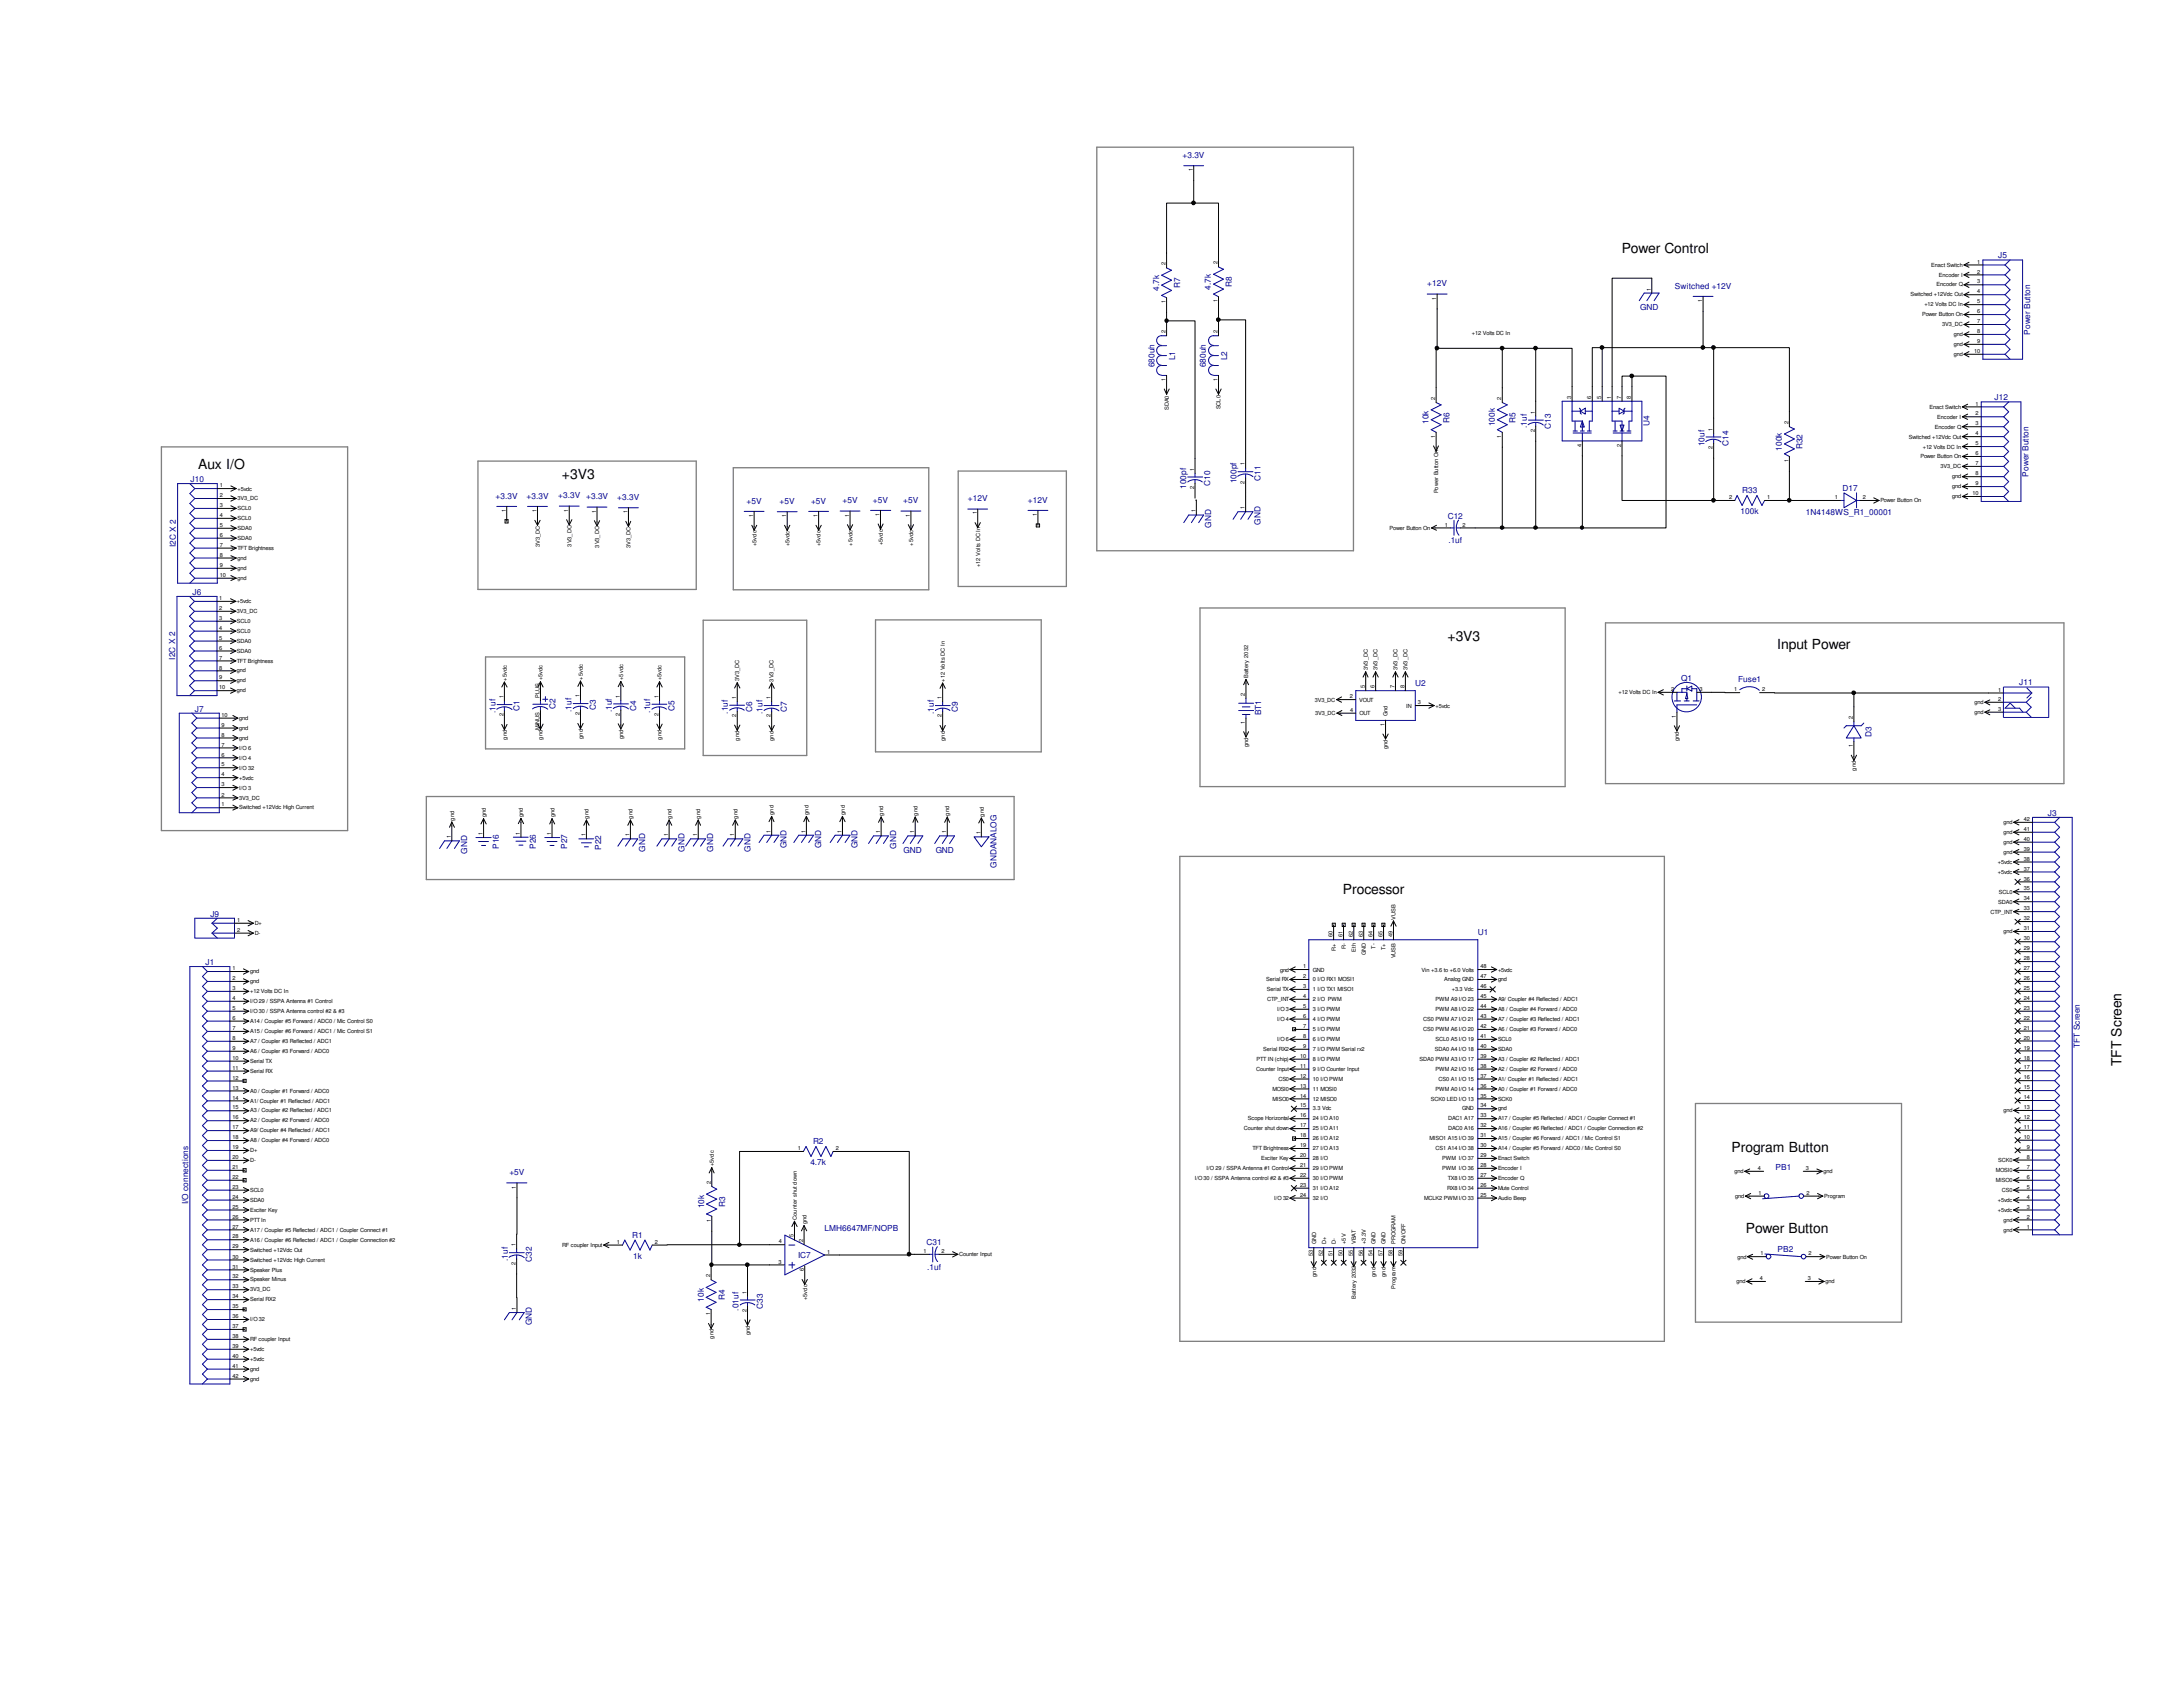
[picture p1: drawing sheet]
<svg xmlns="http://www.w3.org/2000/svg" width="279mm" height="216mm" viewBox="0 0 279 216" stroke-linecap="round" stroke-linejoin="round" font-family="sans-serif">
<defs><g id="words">
<g font-size="1.8">
<text x="207.6" y="32.3">Power Control</text>
<text x="25.4" y="60">Aux I/O</text>
<text x="71.9" y="61.3">+3V3</text>
<text x="185.3" y="82">+3V3</text>
<text x="227.5" y="83">Input Power</text>
<text x="171.9" y="114.5">Processor</text>
<text x="271.5" y="136.5" transform="rotate(-90 271.5 136.5)">TFT Screen</text>
<text x="221.6" y="147.5">Program Button</text>
<text x="223.4" y="157.8">Power Button</text>
</g>
<g font-size="1.1" fill="#000096">
<text x="151.3" y="20.3">+3.3V</text>
<text x="255.7" y="33.1">J5</text>
<text x="148.4" y="37.2" transform="rotate(-90 148.4 37.2)">4.7k</text>
<text x="151" y="36.9" transform="rotate(-90 151 36.9)">R7</text>
<text x="155" y="37.1" transform="rotate(-90 155 37.1)">4.7k</text>
<text x="157.6" y="36.7" transform="rotate(-90 157.6 36.7)">R8</text>
<text x="182.7" y="36.7">+12V</text>
<text x="209.9" y="39.7">GND</text>
<text x="214.4" y="37">Switched +12V</text>
<text x="147.7" y="47" transform="rotate(-90 147.7 47)">680uh</text>
<text x="150.4" y="46.1" transform="rotate(-90 150.4 46.1)">L1</text>
<text x="154.3" y="47" transform="rotate(-90 154.3 47)">680uh</text>
<text x="157.1" y="46.1" transform="rotate(-90 157.1 46.1)">L2</text>
<text x="259.8" y="42.8" transform="rotate(-90 259.8 42.8)">Power Button</text>
<text x="255.3" y="51.2">J12</text>
<text x="182.8" y="54.3" transform="rotate(-90 182.8 54.3)">10k</text>
<text x="185.5" y="54.1" transform="rotate(-90 185.5 54.1)">R6</text>
<text x="191.3" y="54.6" transform="rotate(-90 191.3 54.6)">100k</text>
<text x="194" y="54.1" transform="rotate(-90 194 54.1)">R5</text>
<text x="195.4" y="54.8" transform="rotate(-90 195.4 54.8)">.1uf</text>
<text x="198.5" y="54.9" transform="rotate(-90 198.5 54.9)">C13</text>
<text x="211.1" y="54.6" transform="rotate(-90 211.1 54.6)">U4</text>
<text x="218.1" y="57.1" transform="rotate(-90 218.1 57.1)">10uf</text>
<text x="221.2" y="57.1" transform="rotate(-90 221.2 57.1)">C14</text>
<text x="228" y="57.7" transform="rotate(-90 228 57.7)">100k</text>
<text x="230.7" y="57.5" transform="rotate(-90 230.7 57.5)">R32</text>
<text x="24.4" y="61.7">J10</text>
<text x="63.4" y="63.8">+3.3V</text>
<text x="67.4" y="63.9">+3.3V</text>
<text x="71.5" y="63.8">+3.3V +3.3V</text>
<text x="79" y="64">+3.3V</text>
<text x="95.5" y="64.5">+5V</text>
<text x="99.8" y="64.6">+5V</text>
<text x="103.8" y="64.5">+5V</text>
<text x="107.8" y="64.4">+5V</text>
<text x="111.7" y="64.4">+5V</text>
<text x="115.6" y="64.4">+5V</text>
<text x="123.9" y="64.2">+12V</text>
<text x="131.6" y="64.4">+12V</text>
<text x="151.8" y="62.6" transform="rotate(-90 151.8 62.6)">100pf</text>
<text x="154.9" y="62.2" transform="rotate(-90 154.9 62.2)">C10</text>
<text x="158.2" y="61.8" transform="rotate(-90 158.2 61.8)">100pf</text>
<text x="161.3" y="61.5" transform="rotate(-90 161.3 61.5)">C11</text>
<text x="222.8" y="65.8">100k</text>
<text x="223" y="63.1">R33</text>
<text x="231.1" y="66">1N4148WS_R1_00001</text>
<text x="235.8" y="62.9">D17</text>
<text x="259.6" y="61" transform="rotate(-90 259.6 61)">Power Button</text>
<text x="22.5" y="70" transform="rotate(-90 22.5 70)">I2C X 2</text>
<text x="155" y="67.6" transform="rotate(-90 155 67.6)">GND</text>
<text x="161.3" y="67.1" transform="rotate(-90 161.3 67.1)">GND</text>
<text x="185.3" y="66.4">C12</text>
<text x="185.4" y="69.5">.1uf</text>
<text x="24.6" y="76.1">J6</text>
<text x="22.4" y="84.4" transform="rotate(-90 22.4 84.4)">I2C X 2</text>
<text x="181.1" y="87.8">U2</text>
<text x="215.2" y="87.1">Q1</text>
<text x="222.5" y="87.3">Fuse1</text>
<text x="258.4" y="87.7">J11</text>
<text x="24.9" y="91.1">J7</text>
<text x="63.4" y="91.2" transform="rotate(-90 63.4 91.2)">.1uf</text>
<text x="66.5" y="91" transform="rotate(-90 66.5 91)">C1</text>
<text x="71.1" y="90.7" transform="rotate(-90 71.1 90.7)">C2</text>
<text x="73.2" y="91.1" transform="rotate(-90 73.2 91.1)">.1uf</text>
<text x="76.2" y="90.9" transform="rotate(-90 76.2 90.9)">C3</text>
<text x="78.3" y="91.1" transform="rotate(-90 78.3 91.1)">.1uf</text>
<text x="81.4" y="90.9" transform="rotate(-90 81.4 90.9)">C4</text>
<text x="83.2" y="91.2" transform="rotate(-90 83.2 91.2)">.1uf</text>
<text x="86.3" y="91" transform="rotate(-90 86.3 91)">C5</text>
<text x="93.2" y="91.3" transform="rotate(-90 93.2 91.3)">.1uf</text>
<text x="96.3" y="91.1" transform="rotate(-90 96.3 91.1)">C6</text>
<text x="97.6" y="91.4" transform="rotate(-90 97.6 91.4)">.1uf</text>
<text x="100.7" y="91.1" transform="rotate(-90 100.7 91.1)">C7</text>
<text x="119.5" y="91.4" transform="rotate(-90 119.5 91.4)">.1uf</text>
<text x="122.6" y="91.1" transform="rotate(-90 122.6 91.1)">C9</text>
<text x="161.4" y="91.6" transform="rotate(-90 161.4 91.6)">BT1</text>
<text x="239.5" y="94.3" transform="rotate(-90 239.5 94.3)">D3</text>
<text x="262.1" y="104.4">J3</text>
<text x="59.8" y="109.3" transform="rotate(-90 59.8 109.3)">GND</text>
<text x="63.8" y="108.6" transform="rotate(-90 63.8 108.6)">P16</text>
<text x="68.6" y="108.6" transform="rotate(-90 68.6 108.6)">P26</text>
<text x="72.6" y="108.7" transform="rotate(-90 72.6 108.7)">P27</text>
<text x="77" y="108.8" transform="rotate(-90 77 108.8)">P22</text>
<text x="82.6" y="109" transform="rotate(-90 82.6 109)">GND</text>
<text x="87.6" y="109" transform="rotate(-90 87.6 109)">GND</text>
<text x="91.3" y="109" transform="rotate(-90 91.3 109)">GND</text>
<text x="96.1" y="109" transform="rotate(-90 96.1 109)">GND</text>
<text x="100.7" y="108.5" transform="rotate(-90 100.7 108.5)">GND</text>
<text x="105.1" y="108.5" transform="rotate(-90 105.1 108.5)">GND</text>
<text x="109.8" y="108.5" transform="rotate(-90 109.8 108.5)">GND</text>
<text x="114.7" y="108.6" transform="rotate(-90 114.7 108.6)">GND</text>
<text x="115.7" y="109.2">GND</text>
<text x="119.8" y="109.2">GND</text>
<text x="127.6" y="111.1" transform="rotate(-90 127.6 111.1)">GNDANALOG</text>
<text x="26.9" y="117.3">J9</text>
<text x="189.1" y="119.7">U1</text>
<text x="26.3" y="123.5">J1</text>
<text x="266.2" y="134.1" transform="rotate(-90 266.2 134.1)">TFT Screen</text>
<text x="103.7" y="149.1">4.7k</text>
<text x="104.1" y="146.4">R2</text>
<text x="227.2" y="149.7">PB1</text>
<text x="24.1" y="154.1" transform="rotate(-90 24.1 154.1)">I/O connections</text>
<text x="65.2" y="150.4">+5V</text>
<text x="90.1" y="154.6" transform="rotate(-90 90.1 154.6)">10k</text>
<text x="92.8" y="154.4" transform="rotate(-90 92.8 154.4)">R3</text>
<text x="65" y="161.4" transform="rotate(-90 65 161.4)">.1uf</text>
<text x="68.1" y="161.5" transform="rotate(-90 68.1 161.5)">C32</text>
<text x="80.9" y="158.4">R1</text>
<text x="81" y="161.1">1k</text>
<text x="102.2" y="161">IC7</text>
<text x="105.5" y="157.5">LMH6647MF/NOPB</text>
<text x="118.6" y="159.4">C31</text>
<text x="227.5" y="160.3">PB2</text>
<text x="90.1" y="166.6" transform="rotate(-90 90.1 166.6)">10k</text>
<text x="92.8" y="166.4" transform="rotate(-90 92.8 166.4)">R4</text>
<text x="94.5" y="167.7" transform="rotate(-90 94.5 167.7)">.01uf</text>
<text x="97.6" y="167.5" transform="rotate(-90 97.6 167.5)">C33</text>
<text x="118.7" y="162.5">.1uf</text>
<text x="68.1" y="169.6" transform="rotate(-90 68.1 169.6)">GND</text>
</g>
<g font-size=".7">
<text x="152.7" y="21.9" transform="rotate(-90 152.7 21.9)">1</text>
<text x="149.2" y="34" transform="rotate(-90 149.2 34)">2</text>
<text x="155.8" y="33.8" transform="rotate(-90 155.8 33.8)">2</text>
<text x="247.2" y="34.1">Enact Switch</text>
<text x="248.2" y="35.4">Encoder I</text>
<text x="253.1" y="35">2</text>
<text x="253.1" y="33.7">1</text>
<text x="149.2" y="38.8" transform="rotate(-90 149.2 38.8)">1</text>
<text x="155.8" y="38.7" transform="rotate(-90 155.8 38.7)">1</text>
<text x="183.8" y="38.4" transform="rotate(-90 183.8 38.4)">1</text>
<text x="211.3" y="37.2" transform="rotate(-90 211.3 37.2)">1</text>
<text x="217.8" y="38.7" transform="rotate(-90 217.8 38.7)">1</text>
<text x="244.5" y="37.9">Switched +12Vdc Out</text>
<text x="246" y="40.5">Power Button On</text>
<text x="246.3" y="39.2">+12 Volts DC In</text>
<text x="247.9" y="36.7">Encoder Q</text>
<text x="248.6" y="41.7">3V3_DC</text>
<text x="253.1" y="41.4">7</text>
<text x="253.1" y="40.1">6</text>
<text x="253.1" y="38.8">5</text>
<text x="253.1" y="37.5">4</text>
<text x="253.1" y="36.3">3</text>
<text x="149.2" y="42.6" transform="rotate(-90 149.2 42.6)">2</text>
<text x="155.8" y="42.6" transform="rotate(-90 155.8 42.6)">2</text>
<text x="188.4" y="42.9">+12 Volts DC In</text>
<text x="250.1" y="45.6">gnd</text>
<text x="250.1" y="44.3">gnd</text>
<text x="250.1" y="43">gnd</text>
<text x="252.7" y="45.2">10</text>
<text x="253.1" y="43.9">9</text>
<text x="253.1" y="42.6">8</text>
<text x="149.2" y="48.8" transform="rotate(-90 149.2 48.8)">1</text>
<text x="149.6" y="52.5" transform="rotate(-90 149.6 52.5)">SDA0</text>
<text x="155.8" y="48.8" transform="rotate(-90 155.8 48.8)">1</text>
<text x="156.2" y="52.4" transform="rotate(-90 156.2 52.4)">SCL0</text>
<text x="183.7" y="51.2" transform="rotate(-90 183.7 51.2)">2</text>
<text x="192.2" y="51.2" transform="rotate(-90 192.2 51.2)">2</text>
<text x="196.4" y="53" transform="rotate(-90 196.4 53)">1</text>
<text x="201.1" y="51" transform="rotate(-90 201.1 51)">3</text>
<text x="203.7" y="51" transform="rotate(-90 203.7 51)">6</text>
<text x="204.9" y="51" transform="rotate(-90 204.9 51)">5</text>
<text x="206.2" y="51" transform="rotate(-90 206.2 51)">1</text>
<text x="207.5" y="51" transform="rotate(-90 207.5 51)">7</text>
<text x="208.7" y="51" transform="rotate(-90 208.7 51)">8</text>
<text x="247" y="52.3">Enact Switch</text>
<text x="247.9" y="53.6">Encoder I</text>
<text x="252.9" y="53.2">2</text>
<text x="252.9" y="51.9">1</text>
<text x="159.3" y="59.6" transform="rotate(-90 159.3 59.6)">1</text>
<text x="183.7" y="56" transform="rotate(-90 183.7 56)">1</text>
<text x="192.2" y="56" transform="rotate(-90 192.2 56)">1</text>
<text x="196.4" y="55.2" transform="rotate(-90 196.4 55.2)">2</text>
<text x="202.4" y="57.1" transform="rotate(-90 202.4 57.1)">4</text>
<text x="207.5" y="57.1" transform="rotate(-90 207.5 57.1)">2</text>
<text x="219.2" y="57.4" transform="rotate(-90 219.2 57.4)">2</text>
<text x="219.2" y="55.1" transform="rotate(-90 219.2 55.1)">1</text>
<text x="228.9" y="59.1" transform="rotate(-90 228.9 59.1)">1</text>
<text x="228.9" y="54.3" transform="rotate(-90 228.9 54.3)">2</text>
<text x="244.3" y="56.1">Switched +12Vdc Out</text>
<text x="245.8" y="58.7">Power Button On</text>
<text x="246.1" y="57.4">+12 Volts DC In</text>
<text x="247.6" y="54.9">Encoder Q</text>
<text x="248.4" y="59.9">3V3_DC</text>
<text x="252.9" y="59.5">7</text>
<text x="252.9" y="58.3">6</text>
<text x="252.9" y="57">5</text>
<text x="252.9" y="55.7">4</text>
<text x="252.9" y="54.4">3</text>
<text x="28.2" y="64.9">3</text>
<text x="28.2" y="63.6">2</text>
<text x="28.2" y="62.4">1</text>
<text x="30.4" y="65.3">SCL0</text>
<text x="30.4" y="64.1">3V3_DC</text>
<text x="30.4" y="62.8">+5vdc</text>
<text x="64.7" y="65.5" transform="rotate(-90 64.7 65.5)">1</text>
<text x="68.7" y="65.5" transform="rotate(-90 68.7 65.5)">1</text>
<text x="72.7" y="65.5" transform="rotate(-90 72.7 65.5)">1</text>
<text x="76.3" y="65.6" transform="rotate(-90 76.3 65.6)">1</text>
<text x="80.3" y="65.7" transform="rotate(-90 80.3 65.7)">1</text>
<text x="125" y="65.8" transform="rotate(-90 125 65.8)">1</text>
<text x="152.8" y="62.6" transform="rotate(-90 152.8 62.6)">2</text>
<text x="152.8" y="60.2" transform="rotate(-90 152.8 60.2)">1</text>
<text x="153" y="65.6" transform="rotate(-90 153 65.6)">1</text>
<text x="159.3" y="65.2" transform="rotate(-90 159.3 65.2)">1</text>
<text x="159.3" y="61.9" transform="rotate(-90 159.3 61.9)">2</text>
<text x="184.1" y="63.1" transform="rotate(-90 184.1 63.1)">Power Button On</text>
<text x="221.3" y="63.9">2</text>
<text x="226.2" y="63.9">1</text>
<text x="234.8" y="63.9">1</text>
<text x="238.4" y="63.9">2</text>
<text x="240.7" y="64.3">Power Button On</text>
<text x="249.9" y="63.8">gnd</text>
<text x="249.9" y="62.5">gnd</text>
<text x="249.9" y="61.2">gnd</text>
<text x="252.5" y="63.4">10</text>
<text x="252.9" y="62.1">9</text>
<text x="252.9" y="60.8">8</text>
<text x="28.2" y="71.2">8</text>
<text x="28.2" y="70">7</text>
<text x="28.2" y="68.7">6</text>
<text x="28.2" y="67.4">5</text>
<text x="28.2" y="66.2">4</text>
<text x="30.4" y="71.7">gnd</text>
<text x="30.4" y="70.4">TFT Brightness</text>
<text x="30.4" y="69.1">SDA0</text>
<text x="30.4" y="67.9">SDA0</text>
<text x="30.4" y="66.6">SCL0</text>
<text x="69.1" y="70" transform="rotate(-90 69.1 70)">3V3_DC</text>
<text x="73.2" y="70" transform="rotate(-90 73.2 70)">3V3_DC</text>
<text x="76.7" y="70.1" transform="rotate(-90 76.7 70.1)">3V3_DC</text>
<text x="80.7" y="70.1" transform="rotate(-90 80.7 70.1)">3V3_DC</text>
<text x="96.4" y="66.2" transform="rotate(-90 96.4 66.2)">1</text>
<text x="96.8" y="69.9" transform="rotate(-90 96.8 69.9)">+5vdc</text>
<text x="100.6" y="66.2" transform="rotate(-90 100.6 66.2)">1</text>
<text x="101" y="69.9" transform="rotate(-90 101 69.9)">+5vdc</text>
<text x="104.6" y="66.2" transform="rotate(-90 104.6 66.2)">1</text>
<text x="105" y="69.9" transform="rotate(-90 105 69.9)">+5vdc</text>
<text x="108.7" y="66.1" transform="rotate(-90 108.7 66.1)">1</text>
<text x="109.1" y="69.8" transform="rotate(-90 109.1 69.8)">+5vdc</text>
<text x="112.6" y="66" transform="rotate(-90 112.6 66)">1</text>
<text x="113" y="69.8" transform="rotate(-90 113 69.8)">+5vdc</text>
<text x="116.5" y="66.1" transform="rotate(-90 116.5 66.1)">1</text>
<text x="116.9" y="69.8" transform="rotate(-90 116.9 69.8)">+5vdc</text>
<text x="132.7" y="66" transform="rotate(-90 132.7 66)">1</text>
<text x="177.8" y="67.8">Power Button On</text>
<text x="184.9" y="67.4">1</text>
<text x="187.2" y="67.4">2</text>
<text x="28.1" y="76.8">1</text>
<text x="28.2" y="73.8">10</text>
<text x="28.2" y="72.6">9</text>
<text x="30.3" y="77.2">+5vdc</text>
<text x="30.4" y="74.2">gnd</text>
<text x="30.4" y="72.9">gnd</text>
<text x="125.4" y="72.6" transform="rotate(-90 125.4 72.6)">+12 Volts DC In</text>
<text x="28.1" y="83.1">6</text>
<text x="28.1" y="81.9">5</text>
<text x="28.1" y="80.6">4</text>
<text x="28.1" y="79.3">3</text>
<text x="28.1" y="78.1">2</text>
<text x="30.3" y="83.5">SDA0</text>
<text x="30.3" y="82.3">SDA0</text>
<text x="30.3" y="81">SCL0</text>
<text x="30.3" y="79.7">SCL0</text>
<text x="30.3" y="78.4">3V3_DC</text>
<text x="28.1" y="88.2">10</text>
<text x="28.1" y="87">9</text>
<text x="28.1" y="85.7">8</text>
<text x="28.1" y="84.4">7</text>
<text x="30.3" y="88.6">gnd</text>
<text x="30.3" y="87.3">gnd</text>
<text x="30.3" y="86.1">gnd</text>
<text x="30.3" y="84.8">TFT Brightness</text>
<text x="64.4" y="89.4" transform="rotate(-90 64.4 89.4)">1</text>
<text x="64.9" y="87.1" transform="rotate(-90 64.9 87.1)">+5vdc</text>
<text x="69" y="89.3" transform="rotate(-90 69 89.3)">PLUS</text>
<text x="69.4" y="87.1" transform="rotate(-90 69.4 87.1)">+5vdc</text>
<text x="74.2" y="89.2" transform="rotate(-90 74.2 89.2)">1</text>
<text x="74.6" y="87" transform="rotate(-90 74.6 87)">+5vdc</text>
<text x="79.3" y="89.3" transform="rotate(-90 79.3 89.3)">1</text>
<text x="79.8" y="87" transform="rotate(-90 79.8 87)">+5vdc</text>
<text x="84.3" y="89.3" transform="rotate(-90 84.3 89.3)">1</text>
<text x="84.7" y="87.1" transform="rotate(-90 84.7 87.1)">+5vdc</text>
<text x="94.2" y="89.5" transform="rotate(-90 94.2 89.5)">1</text>
<text x="94.6" y="87.2" transform="rotate(-90 94.6 87.2)">3V3_DC</text>
<text x="98.6" y="89.5" transform="rotate(-90 98.6 89.5)">1</text>
<text x="99" y="87.2" transform="rotate(-90 99 87.2)">3V3_DC</text>
<text x="120.5" y="89.5" transform="rotate(-90 120.5 89.5)">1</text>
<text x="120.9" y="87.2" transform="rotate(-90 120.9 87.2)">+12 Volts DC In</text>
<text x="159.3" y="89" transform="rotate(-90 159.3 89)">2</text>
<text x="159.8" y="86.8" transform="rotate(-90 159.8 86.8)">Battery 2032</text>
<text x="168.3" y="89.8">3V3_DC</text>
<text x="172.8" y="89.4">2</text>
<text x="173.9" y="89.8">VOUT</text>
<text x="174.7" y="88.1" transform="rotate(-90 174.7 88.1)">5</text>
<text x="175" y="85.8" transform="rotate(-90 175 85.8)">3V3_DC</text>
<text x="175.9" y="88.1" transform="rotate(-90 175.9 88.1)">6</text>
<text x="176.3" y="85.8" transform="rotate(-90 176.3 85.8)">3V3_DC</text>
<text x="178.5" y="88.1" transform="rotate(-90 178.5 88.1)">7</text>
<text x="178.9" y="85.8" transform="rotate(-90 178.9 85.8)">3V3_DC</text>
<text x="179.7" y="88.1" transform="rotate(-90 179.7 88.1)">8</text>
<text x="180.1" y="85.8" transform="rotate(-90 180.1 85.8)">3V3_DC</text>
<text x="207.1" y="88.9">+12 Volts DC In</text>
<text x="213.9" y="88.4">2</text>
<text x="217.5" y="88.4">3</text>
<text x="222" y="88.5">1</text>
<text x="225.6" y="88.5">2</text>
<text x="255.7" y="88.5">1</text>
<text x="255.7" y="89.7">2</text>
<text x="28.4" y="91.7">10</text>
<text x="28.4" y="93">9</text>
<text x="28.4" y="94.3">8</text>
<text x="28.4" y="95.5">7</text>
<text x="30.6" y="92.2">gnd</text>
<text x="30.6" y="93.4">gnd</text>
<text x="30.6" y="94.7">gnd</text>
<text x="30.6" y="96">I/O 6</text>
<text x="64.4" y="91.7" transform="rotate(-90 64.4 91.7)">2</text>
<text x="64.9" y="94.7" transform="rotate(-90 64.9 94.7)">gnd</text>
<text x="69" y="93.4" transform="rotate(-90 69 93.4)">MINUS</text>
<text x="69.4" y="94.7" transform="rotate(-90 69.4 94.7)">gnd</text>
<text x="74.2" y="91.6" transform="rotate(-90 74.2 91.6)">2</text>
<text x="74.6" y="94.6" transform="rotate(-90 74.6 94.6)">gnd</text>
<text x="79.3" y="91.6" transform="rotate(-90 79.3 91.6)">2</text>
<text x="79.8" y="94.6" transform="rotate(-90 79.8 94.6)">gnd</text>
<text x="84.3" y="91.7" transform="rotate(-90 84.3 91.7)">2</text>
<text x="84.7" y="94.7" transform="rotate(-90 84.7 94.7)">gnd</text>
<text x="94.2" y="91.8" transform="rotate(-90 94.2 91.8)">2</text>
<text x="94.6" y="94.8" transform="rotate(-90 94.6 94.8)">gnd</text>
<text x="98.6" y="91.8" transform="rotate(-90 98.6 91.8)">2</text>
<text x="99" y="94.8" transform="rotate(-90 99 94.8)">gnd</text>
<text x="120.5" y="91.8" transform="rotate(-90 120.5 91.8)">2</text>
<text x="120.9" y="94.8" transform="rotate(-90 120.9 94.8)">gnd</text>
<text x="159.3" y="92.6" transform="rotate(-90 159.3 92.6)">1</text>
<text x="159.8" y="95.6" transform="rotate(-90 159.8 95.6)">gnd</text>
<text x="168.3" y="91.5">3V3_DC</text>
<text x="172.8" y="91.1">4</text>
<text x="174" y="91.5">OUT</text>
<text x="177.2" y="92.9" transform="rotate(-90 177.2 92.9)">1</text>
<text x="177.6" y="95.9" transform="rotate(-90 177.6 95.9)">gnd</text>
<text x="177.6" y="91.7" transform="rotate(-90 177.6 91.7)">Gnd</text>
<text x="180" y="90.6">IN</text>
<text x="181.5" y="90.1">3</text>
<text x="183.7" y="90.6">+5vdc</text>
<text x="214.5" y="91.9" transform="rotate(-90 214.5 91.9)">1</text>
<text x="214.9" y="94.9" transform="rotate(-90 214.9 94.9)">gnd</text>
<text x="237.2" y="95.6" transform="rotate(-90 237.2 95.6)">1</text>
<text x="237.2" y="92" transform="rotate(-90 237.2 92)">2</text>
<text x="252.7" y="90.1">gnd</text>
<text x="252.7" y="91.4">gnd</text>
<text x="255.7" y="91">3</text>
<text x="28.4" y="96.8">6</text>
<text x="28.4" y="98.1">5</text>
<text x="28.4" y="99.4">4</text>
<text x="28.4" y="100.6">3</text>
<text x="28.4" y="101.9">2</text>
<text x="30.6" y="97.2">I/O 4</text>
<text x="30.6" y="98.5">I/O 32</text>
<text x="30.6" y="99.8">+5vdc</text>
<text x="30.6" y="101">I/O 3</text>
<text x="237.5" y="98.6" transform="rotate(-90 237.5 98.6)">gnd</text>
<text x="28.4" y="103.2">1</text>
<text x="30.6" y="102.3">3V3_DC</text>
<text x="30.6" y="103.6">Switched +12Vdc High Current</text>
<text x="57.7" y="107.3" transform="rotate(-90 57.7 107.3)">1</text>
<text x="58.1" y="105" transform="rotate(-90 58.1 105)">gnd</text>
<text x="61.8" y="106.8" transform="rotate(-90 61.8 106.8)">1</text>
<text x="62.2" y="104.6" transform="rotate(-90 62.2 104.6)">gnd</text>
<text x="66.5" y="106.8" transform="rotate(-90 66.5 106.8)">1</text>
<text x="66.9" y="104.6" transform="rotate(-90 66.9 104.6)">gnd</text>
<text x="70.5" y="106.8" transform="rotate(-90 70.5 106.8)">1</text>
<text x="71" y="104.6" transform="rotate(-90 71 104.6)">gnd</text>
<text x="74.9" y="107" transform="rotate(-90 74.9 107)">1</text>
<text x="75.3" y="104.8" transform="rotate(-90 75.3 104.8)">gnd</text>
<text x="80.6" y="107" transform="rotate(-90 80.6 107)">1</text>
<text x="80.9" y="104.8" transform="rotate(-90 80.9 104.8)">gnd</text>
<text x="85.5" y="107" transform="rotate(-90 85.5 107)">1</text>
<text x="85.9" y="104.8" transform="rotate(-90 85.9 104.8)">gnd</text>
<text x="89.2" y="107" transform="rotate(-90 89.2 107)">1</text>
<text x="89.6" y="104.8" transform="rotate(-90 89.6 104.8)">gnd</text>
<text x="94" y="107" transform="rotate(-90 94 107)">1</text>
<text x="94.4" y="104.8" transform="rotate(-90 94.4 104.8)">gnd</text>
<text x="98.6" y="106.6" transform="rotate(-90 98.6 106.6)">1</text>
<text x="99" y="104.3" transform="rotate(-90 99 104.3)">gnd</text>
<text x="103.1" y="106.6" transform="rotate(-90 103.1 106.6)">1</text>
<text x="103.5" y="104.3" transform="rotate(-90 103.5 104.3)">gnd</text>
<text x="107.7" y="106.6" transform="rotate(-90 107.7 106.6)">1</text>
<text x="108.1" y="104.3" transform="rotate(-90 108.1 104.3)">gnd</text>
<text x="112.6" y="106.6" transform="rotate(-90 112.6 106.6)">1</text>
<text x="113" y="104.4" transform="rotate(-90 113 104.4)">gnd</text>
<text x="117" y="106.6" transform="rotate(-90 117 106.6)">1</text>
<text x="117.4" y="104.4" transform="rotate(-90 117.4 104.4)">gnd</text>
<text x="121.1" y="106.6" transform="rotate(-90 121.1 106.6)">1</text>
<text x="121.5" y="104.4" transform="rotate(-90 121.5 104.4)">gnd</text>
<text x="125.5" y="106.8" transform="rotate(-90 125.5 106.8)">1</text>
<text x="125.9" y="104.5" transform="rotate(-90 125.9 104.5)">gnd</text>
<text x="256.4" y="105.5">gnd</text>
<text x="256.4" y="106.8">gnd</text>
<text x="259" y="107.6">40</text>
<text x="259" y="105.1">42</text>
<text x="259" y="106.3">41</text>
<text x="255.7" y="110.6">+5vdc</text>
<text x="255.7" y="111.8">+5vdc</text>
<text x="256.4" y="108">gnd</text>
<text x="256.4" y="109.3">gnd</text>
<text x="259" y="108.9">39</text>
<text x="259" y="110.2">38</text>
<text x="259" y="111.4">37</text>
<text x="259" y="112.7">36</text>
<text x="259" y="114">35</text>
<text x="30.4" y="118">1</text>
<text x="30.4" y="119.3">2</text>
<text x="32.6" y="118.4">D+</text>
<text x="32.6" y="119.6">D-</text>
<text x="170.6" y="119.9" transform="rotate(-90 170.6 119.9)">60</text>
<text x="171.8" y="119.9" transform="rotate(-90 171.8 119.9)">61</text>
<text x="173.1" y="119.9" transform="rotate(-90 173.1 119.9)">62</text>
<text x="174.4" y="119.9" transform="rotate(-90 174.4 119.9)">63</text>
<text x="175.7" y="119.9" transform="rotate(-90 175.7 119.9)">64</text>
<text x="177" y="119.9" transform="rotate(-90 177 119.9)">65</text>
<text x="178.2" y="119.9" transform="rotate(-90 178.2 119.9)">49</text>
<text x="178.6" y="117.7" transform="rotate(-90 178.6 117.7)">VUSB</text>
<text x="254.8" y="116.9">CTP_INT</text>
<text x="255.7" y="115.7">SDA0</text>
<text x="255.8" y="114.4">SCL0</text>
<text x="256.4" y="119.5">gnd</text>
<text x="259" y="115.2">34</text>
<text x="259" y="116.5">33</text>
<text x="259" y="117.8">32</text>
<text x="259" y="119">31</text>
<text x="29.8" y="125.4">2</text>
<text x="29.8" y="124.2">1</text>
<text x="32" y="125.9">gnd</text>
<text x="32" y="124.6">gnd</text>
<text x="162.1" y="125.6">Serial RX</text>
<text x="163.8" y="124.3">gnd</text>
<text x="166.8" y="123.9">1</text>
<text x="166.8" y="125.2">2</text>
<text x="168" y="124.3">GND</text>
<text x="168" y="125.6">0 I/O RX1 MOSI1</text>
<text x="171" y="121.7" transform="rotate(-90 171 121.7)">R+</text>
<text x="172.3" y="121.5" transform="rotate(-90 172.3 121.5)">R-</text>
<text x="173.5" y="121.8" transform="rotate(-90 173.5 121.8)">Eth</text>
<text x="174.8" y="122.3" transform="rotate(-90 174.8 122.3)">GND</text>
<text x="176.1" y="121.4" transform="rotate(-90 176.1 121.4)">T-</text>
<text x="177.3" y="121.6" transform="rotate(-90 177.3 121.6)">T+</text>
<text x="178.6" y="122.6" transform="rotate(-90 178.6 122.6)">VUSB</text>
<text x="181.9" y="124.3">Vin +3.6 to +6.0 Volts</text>
<text x="184.8" y="125.6">Analog GND</text>
<text x="189.5" y="125.2">47</text>
<text x="189.5" y="123.9">48</text>
<text x="191.7" y="124.3">+5vdc</text>
<text x="191.7" y="125.6">gnd</text>
<text x="259" y="120.4">30</text>
<text x="259" y="121.6">29</text>
<text x="259" y="122.9">28</text>
<text x="259" y="124.2">27</text>
<text x="259" y="125.4">26</text>
<text x="29.8" y="131.8">7</text>
<text x="29.8" y="130.5">6</text>
<text x="29.8" y="129.2">5</text>
<text x="29.8" y="128">4</text>
<text x="29.8" y="126.7">3</text>
<text x="32" y="130.9">A14 / Coupler #5 Forward / ADC0 / Mic Control S0</text>
<text x="32" y="129.7">I/O 30 / SSPA Antenna control #2 &amp; #3</text>
<text x="32" y="128.4">I/O 29 / SSPA Antenna #1 Control</text>
<text x="32" y="127.1">+12 Volts DC In</text>
<text x="162.1" y="126.9">Serial TX</text>
<text x="162.2" y="128.1">CTP_INT</text>
<text x="163.4" y="129.4">I/O 3</text>
<text x="163.4" y="130.7">I/O 4</text>
<text x="166.8" y="126.4">3</text>
<text x="166.8" y="127.7">4</text>
<text x="166.8" y="129">5</text>
<text x="166.8" y="130.3">6</text>
<text x="166.8" y="131.6">7</text>
<text x="168" y="126.9">1 I/O TX1 MISO1</text>
<text x="168" y="128.1">2 I/O PWM</text>
<text x="168" y="129.4">3 I/O PWM</text>
<text x="168" y="130.7">4 I/O PWM</text>
<text x="168" y="132">5 I/O PWM</text>
<text x="182.2" y="132">CS0 PWM A6 I/O 20</text>
<text x="182.2" y="130.7">CS0 PWM A7 I/O 21</text>
<text x="183.7" y="129.4">PWM A8 I/O 22</text>
<text x="183.7" y="128.1">PWM A9 I/O 23</text>
<text x="185.8" y="126.9">+3.3 Vdc</text>
<text x="189.5" y="131.6">42</text>
<text x="189.5" y="130.3">43</text>
<text x="189.5" y="129">44</text>
<text x="189.5" y="127.7">45</text>
<text x="189.5" y="126.4">46</text>
<text x="191.7" y="132">A6 / Coupler #3 Forward / ADC0</text>
<text x="191.7" y="130.7">A7 / Coupler #3 Reflected / ADC1</text>
<text x="191.7" y="129.4">A8 / Coupler #4 Forward / ADC0</text>
<text x="191.7" y="128.1">A9/ Coupler #4 Reflected / ADC1</text>
<text x="259" y="126.7">25</text>
<text x="259" y="128">24</text>
<text x="259" y="129.2">23</text>
<text x="259" y="130.5">22</text>
<text x="259" y="131.8">21</text>
<text x="29.8" y="136.9">11</text>
<text x="29.8" y="135.6">10</text>
<text x="29.8" y="134.4">9</text>
<text x="29.8" y="133.1">8</text>
<text x="32" y="137.3">Serial RX</text>
<text x="32" y="136">Serial TX</text>
<text x="32" y="134.7">A6 / Coupler #3 Forward / ADC0</text>
<text x="32" y="133.5">A7 / Coupler #3 Reflected / ADC1</text>
<text x="32" y="132.2">A15 / Coupler #6 Forward / ADC1 / Mic Control S1</text>
<text x="160.8" y="137">Counter Input</text>
<text x="160.8" y="135.8">PTT IN (chip)</text>
<text x="161.7" y="134.5">Serial RX2</text>
<text x="163.4" y="133.2">I/O 6</text>
<text x="166.4" y="135.4">10</text>
<text x="166.4" y="136.7">11</text>
<text x="166.4" y="137.9">12</text>
<text x="166.8" y="132.8">8</text>
<text x="166.8" y="134.1">9</text>
<text x="168" y="133.2">6 I/O PWM</text>
<text x="168" y="134.5">7 I/O PWM Serial rx2</text>
<text x="168" y="135.8">8 I/O PWM</text>
<text x="168" y="137">9 I/O Counter Input</text>
<text x="181.7" y="135.8">SDA0 PWM A3 I/O 17</text>
<text x="183.6" y="134.5">SDA0 A4 I/O 18</text>
<text x="183.7" y="137">PWM A2 I/O 16</text>
<text x="183.7" y="133.2">SCL0 A5 I/O 19</text>
<text x="189.5" y="135.4">39</text>
<text x="189.5" y="136.7">38</text>
<text x="189.5" y="132.8">41</text>
<text x="189.5" y="134.1">40</text>
<text x="189.5" y="137.9">37</text>
<text x="191.7" y="135.8">A3 / Coupler #2 Reflected / ADC1</text>
<text x="191.7" y="137">A2 / Coupler #2 Forward / ADC0</text>
<text x="191.7" y="133.2">SCL0</text>
<text x="191.7" y="134.5">SDA0</text>
<text x="259" y="133.1">20</text>
<text x="259" y="134.3">19</text>
<text x="259" y="135.6">18</text>
<text x="259" y="136.9">17</text>
<text x="29.8" y="143.3">16</text>
<text x="29.8" y="142">15</text>
<text x="29.8" y="140.7">14</text>
<text x="29.8" y="139.4">13</text>
<text x="29.8" y="138.2">12</text>
<text x="32" y="143.6">A2 / Coupler #2 Forward / ADC0</text>
<text x="32" y="142.4">A3 / Coupler #2 Reflected / ADC1</text>
<text x="32" y="141.1">A1/ Coupler #1 Reflected / ADC1</text>
<text x="32" y="139.8">A0 / Coupler #1 Forward / ADC0</text>
<text x="159.7" y="143.4">Scope Horizontal</text>
<text x="162.9" y="139.6">MOSI0</text>
<text x="162.9" y="140.8">MISO0</text>
<text x="163.6" y="138.3">CS0</text>
<text x="166.4" y="139.2">13</text>
<text x="166.4" y="140.5">14</text>
<text x="166.4" y="141.7">15</text>
<text x="166.4" y="143">16</text>
<text x="168" y="138.3">10 I/O PWM</text>
<text x="168" y="139.6">11 MOSI0</text>
<text x="168" y="140.8">12 MISO0</text>
<text x="168" y="142.1">3.3 Vdc</text>
<text x="168" y="143.4">24 I/O A10</text>
<text x="183.1" y="140.8">SCK0 LED I/O 13</text>
<text x="183.7" y="139.6">PWM A0 I/O 14</text>
<text x="184.1" y="138.3">CS0 A1 I/O 15</text>
<text x="185.3" y="143.4">DAC1 A17</text>
<text x="187.2" y="142.1">GND</text>
<text x="189.5" y="140.5">35</text>
<text x="189.5" y="139.2">36</text>
<text x="189.5" y="143">33</text>
<text x="189.5" y="141.7">34</text>
<text x="191.7" y="140.8">SCK0</text>
<text x="191.7" y="139.6">A0 / Coupler #1 Forward / ADC0</text>
<text x="191.7" y="143.4">A17 / Coupler #5 Reflected / ADC1 / Coupler Connect #1</text>
<text x="191.7" y="138.3">A1/ Coupler #1 Reflected / ADC1</text>
<text x="191.7" y="142.1">gnd</text>
<text x="256.4" y="142.4">gnd</text>
<text x="259" y="138.1">16</text>
<text x="259" y="139.4">15</text>
<text x="259" y="140.7">14</text>
<text x="259" y="141.9">13</text>
<text x="259" y="143.2">12</text>
<text x="29.8" y="149.6">21</text>
<text x="29.8" y="148.3">20</text>
<text x="29.8" y="147.1">19</text>
<text x="29.8" y="145.8">18</text>
<text x="29.8" y="144.5">17</text>
<text x="32" y="148.8">D-</text>
<text x="32" y="147.5">D+</text>
<text x="32" y="146.2">A8 / Coupler #4 Forward / ADC0</text>
<text x="32" y="144.9">A9/ Coupler #4 Reflected / ADC1</text>
<text x="91.4" y="149.3" transform="rotate(-90 91.4 149.3)">+5vdc</text>
<text x="102.1" y="147.2">1</text>
<text x="107" y="147.2">2</text>
<text x="154.4" y="149.8">I/O 29 / SSPA Antenna #1 Control</text>
<text x="159.2" y="144.7">Counter shut down</text>
<text x="160.3" y="147.2">TFT Brightness</text>
<text x="161.4" y="148.5">Exciter Key</text>
<text x="166.4" y="144.3">17</text>
<text x="166.4" y="145.5">18</text>
<text x="166.4" y="146.8">19</text>
<text x="166.4" y="148.1">20</text>
<text x="166.4" y="149.4">21</text>
<text x="168" y="144.7">25 I/O A11</text>
<text x="168" y="145.9">26 I/O A12</text>
<text x="168" y="147.2">27 I/O A13</text>
<text x="168" y="148.5">28 I/O</text>
<text x="168" y="149.8">29 I/O PWM</text>
<text x="183" y="145.9">MISO1 A15 I/O 39</text>
<text x="183.7" y="147.2">CS1 A14 I/O 38</text>
<text x="184.6" y="149.8">PWM I/O 36</text>
<text x="184.6" y="148.5">PWM I/O 37</text>
<text x="185.3" y="144.7">DAC0 A16</text>
<text x="189.5" y="146.8">30</text>
<text x="189.5" y="144.3">32</text>
<text x="189.5" y="149.4">28</text>
<text x="189.5" y="148.1">29</text>
<text x="189.5" y="145.5">31</text>
<text x="191.7" y="147.2">A14 / Coupler #5 Forward / ADC0 / Mic Control S0</text>
<text x="191.7" y="144.7">A16 / Coupler #6 Reflected / ADC1 / Coupler Connection #2</text>
<text x="191.7" y="149.8">Encoder I</text>
<text x="191.7" y="148.5">Enact Switch</text>
<text x="191.7" y="145.9">A15 / Coupler #6 Forward / ADC1 / Mic Control S1</text>
<text x="225" y="149.7">4</text>
<text x="231.1" y="149.7">3</text>
<text x="255.4" y="150">MOSI0</text>
<text x="255.7" y="148.7">SCK0</text>
<text x="259" y="144.5">11</text>
<text x="259" y="145.8">10</text>
<text x="259.4" y="147">9</text>
<text x="259.4" y="148.3">8</text>
<text x="259.4" y="149.6">7</text>
<text x="29.8" y="156">26</text>
<text x="29.8" y="154.7">25</text>
<text x="29.8" y="153.4">24</text>
<text x="29.8" y="152.1">23</text>
<text x="29.8" y="150.9">22</text>
<text x="32" y="155.1">Exciter Key</text>
<text x="32" y="153.8">SDA0</text>
<text x="32" y="152.6">SCL0</text>
<text x="66" y="152.1" transform="rotate(-90 66 152.1)">1</text>
<text x="91" y="151.5" transform="rotate(-90 91 151.5)">2</text>
<text x="152.9" y="151">I/O 30 / SSPA Antenna control #2 &amp; #3</text>
<text x="163.1" y="153.6">I/O 32</text>
<text x="166.4" y="150.6">22</text>
<text x="166.4" y="151.9">23</text>
<text x="166.4" y="153.2">24</text>
<text x="168" y="151">30 I/O PWM</text>
<text x="168" y="152.3">31 I/O A12</text>
<text x="168" y="153.6">32 I/O</text>
<text x="182.3" y="153.6">MCLK2 PWM I/O 33</text>
<text x="185.2" y="152.3">RX8 I/O 34</text>
<text x="185.3" y="151">TX8 I/O 35</text>
<text x="189.5" y="153.2">25</text>
<text x="189.5" y="151.9">26</text>
<text x="189.5" y="150.6">27</text>
<text x="191.7" y="153.6">Audio Beep</text>
<text x="191.7" y="152.3">Mute Control</text>
<text x="191.7" y="151">Encoder Q</text>
<text x="222" y="150.2">gnd</text>
<text x="222.1" y="153.3">gnd</text>
<text x="225.1" y="152.9">1</text>
<text x="231.2" y="152.9">2</text>
<text x="233.4" y="150.2">gnd</text>
<text x="233.5" y="153.3">Program</text>
<text x="255.4" y="151.3">MISO0</text>
<text x="255.7" y="153.8">+5vdc</text>
<text x="255.7" y="155.1">+5vdc</text>
<text x="256.2" y="152.5">CS0</text>
<text x="259.4" y="150.9">6</text>
<text x="259.4" y="152.1">5</text>
<text x="259.4" y="153.4">4</text>
<text x="259.4" y="154.7">3</text>
<text x="259.4" y="156">2</text>
<text x="29.8" y="161.1">30</text>
<text x="29.8" y="159.8">29</text>
<text x="29.8" y="158.5">28</text>
<text x="29.8" y="157.2">27</text>
<text x="32" y="161.5">Switched +12Vdc High Current</text>
<text x="32" y="160.2">Switched +12Vdc Out</text>
<text x="32" y="158.9">A16 / Coupler #6 Reflected / ADC1 / Coupler Connection #2</text>
<text x="32" y="157.6">A17 / Coupler #5 Reflected / ADC1 / Coupler Connect #1</text>
<text x="32" y="156.4">PTT In</text>
<text x="66" y="161.8" transform="rotate(-90 66 161.8)">2</text>
<text x="66" y="159.5" transform="rotate(-90 66 159.5)">1</text>
<text x="72" y="159.6">RF coupler Input</text>
<text x="79" y="159.2">1</text>
<text x="83.8" y="159.2">2</text>
<text x="91" y="156.4" transform="rotate(-90 91 156.4)">1</text>
<text x="99.7" y="161.7">3</text>
<text x="99.7" y="159.1">4</text>
<text x="101.6" y="158.4" transform="rotate(-90 101.6 158.4)">5</text>
<text x="102" y="156.1" transform="rotate(-90 102 156.1)">Counter shut down</text>
<text x="102.8" y="158.9" transform="rotate(-90 102.8 158.9)">2</text>
<text x="103.2" y="156.7" transform="rotate(-90 103.2 156.7)">gnd</text>
<text x="105.9" y="160.4">1</text>
<text x="118.2" y="160.4">1</text>
<text x="120.5" y="160.4">2</text>
<text x="122.8" y="160.8">Counter Input</text>
<text x="168" y="160.8" transform="rotate(-90 168 160.8)">53</text>
<text x="168.4" y="159.2" transform="rotate(-90 168.4 159.2)">GND</text>
<text x="169.3" y="160.8" transform="rotate(-90 169.3 160.8)">52</text>
<text x="169.7" y="159.2" transform="rotate(-90 169.7 159.2)">D+</text>
<text x="170.6" y="160.8" transform="rotate(-90 170.6 160.8)">51</text>
<text x="171" y="159.2" transform="rotate(-90 171 159.2)">D-</text>
<text x="171.8" y="160.8" transform="rotate(-90 171.8 160.8)">50</text>
<text x="172.3" y="159.2" transform="rotate(-90 172.3 159.2)">+5V</text>
<text x="173.1" y="160.8" transform="rotate(-90 173.1 160.8)">55</text>
<text x="173.5" y="159.2" transform="rotate(-90 173.5 159.2)">VBAT</text>
<text x="174.4" y="160.8" transform="rotate(-90 174.4 160.8)">56</text>
<text x="174.8" y="159.2" transform="rotate(-90 174.8 159.2)">+3.3V</text>
<text x="175.7" y="160.8" transform="rotate(-90 175.7 160.8)">54</text>
<text x="176.1" y="159.2" transform="rotate(-90 176.1 159.2)">GND</text>
<text x="177" y="160.8" transform="rotate(-90 177 160.8)">57</text>
<text x="177.3" y="159.2" transform="rotate(-90 177.3 159.2)">GND</text>
<text x="178.2" y="160.8" transform="rotate(-90 178.2 160.8)">58</text>
<text x="178.6" y="159.2" transform="rotate(-90 178.6 159.2)">PROGRAM</text>
<text x="179.5" y="160.8" transform="rotate(-90 179.5 160.8)">59</text>
<text x="179.9" y="159.2" transform="rotate(-90 179.9 159.2)">ON/OFF</text>
<text x="222.4" y="161.1">gnd</text>
<text x="225.3" y="160.7">1</text>
<text x="231.5" y="160.7">2</text>
<text x="233.7" y="161.1">Power Button On</text>
<text x="256.4" y="156.3">gnd</text>
<text x="256.4" y="157.6">gnd</text>
<text x="259.4" y="157.2">1</text>
<text x="29.8" y="167.4">35</text>
<text x="29.8" y="166.2">34</text>
<text x="29.8" y="164.9">33</text>
<text x="29.8" y="163.6">32</text>
<text x="29.8" y="162.3">31</text>
<text x="32" y="166.5">Serial RX2</text>
<text x="32" y="165.3">3V3_DC</text>
<text x="32" y="164">Speaker Minus</text>
<text x="32" y="162.7">Speaker Plus</text>
<text x="66" y="167.6" transform="rotate(-90 66 167.6)">1</text>
<text x="90.9" y="163.4" transform="rotate(-90 90.9 163.4)">2</text>
<text x="95.5" y="167.9" transform="rotate(-90 95.5 167.9)">2</text>
<text x="95.5" y="165.6" transform="rotate(-90 95.5 165.6)">1</text>
<text x="102.9" y="162.7" transform="rotate(-90 102.9 162.7)">6</text>
<text x="103.3" y="166.4" transform="rotate(-90 103.3 166.4)">+5vdc</text>
<text x="168.4" y="163.4" transform="rotate(-90 168.4 163.4)">gnd</text>
<text x="173.5" y="166.2" transform="rotate(-90 173.5 166.2)">Battery 2032</text>
<text x="176.1" y="163.4" transform="rotate(-90 176.1 163.4)">gnd</text>
<text x="177.3" y="163.4" transform="rotate(-90 177.3 163.4)">gnd</text>
<text x="178.6" y="164.9" transform="rotate(-90 178.6 164.9)">Program</text>
<text x="222.2" y="164.3">gnd</text>
<text x="225.3" y="163.8">4</text>
<text x="231.4" y="163.8">3</text>
<text x="233.6" y="164.3">gnd</text>
<text x="29.8" y="173.8">40</text>
<text x="29.8" y="172.5">39</text>
<text x="29.8" y="171.2">38</text>
<text x="29.8" y="170">37</text>
<text x="29.8" y="168.7">36</text>
<text x="32" y="172.9">+5vdc</text>
<text x="32" y="171.6">RF coupler Input</text>
<text x="32" y="169.1">I/O 32</text>
<text x="90.9" y="168.3" transform="rotate(-90 90.9 168.3)">1</text>
<text x="91.3" y="171.3" transform="rotate(-90 91.3 171.3)">gnd</text>
<text x="96" y="170.9" transform="rotate(-90 96 170.9)">gnd</text>
<text x="29.8" y="176.3">42</text>
<text x="29.8" y="175">41</text>
<text x="32" y="174.2">+5vdc</text>
<text x="32" y="176.7">gnd</text>
<text x="32" y="175.4">gnd</text>
</g>
</g></defs>
<path d="M0 0h74.6v39.7h-74.6z" fill="none" stroke="#fff" stroke-width=".34"/>
<g fill="none" stroke="#808080" stroke-width=".17">
<path d="M140.4 18.8h32.8v51.7h-32.8zM20.7 57.2h23.8v49.1h-23.8zM61.2 59h27.9v16.4h-27.9zM93.9 59.9h25v15.6h-25zM90 79.4h13.3v17.3h-13.3zM112.1 79.3h21.2v16.9h-21.2zM122.6 60.3h13.9v14.8h-13.9zM153.6 77.8h46.7v22.9h-46.7zM205.5 79.7h58.7v20.6h-58.7zM62.1 84.1h25.5v11.7h-25.5zM54.6 101.9h75.2v10.7h-75.2zM151 109.6h62v62.1h-62z"/>
<path d="M217 141.2h26.4v28h-26.4z"/>
</g>
<g fill="none" stroke="#000" stroke-width=".13">
<path d="M149.3 38.1v4.9M152.6 25.8h.3l.1 .2-.1 .1-.2 .1-.1-.1zM152.8 21.2v4.8M156 34.2v-8.2h-6.7v8.3M156 38v5M183.9 37.6v7M211.4 37.5v-1.9h-5.1v15.8M218 37.9v6.6M251.4 39l.6 .3M251.4 39h2.4M251.4 37.7l.6 .4M251.4 37.7h2.4"/>
<path d="M251.4 36.4l.6 .4M251.4 36.4h2.4M251.4 35.2l.6 .3M251.4 35.2h2.4M251.4 33.9l.6 .3M251.4 33.9h2.4M252 39.9l-.6 .4M252 38.7l-.6 .3M252 37.4l-.6 .3M252 36.1l-.6 .3M252 34.8l-.6 .4M252 33.6l-.6 .3"/>
<path d="M149 49.8l.3 .7M149.2 40.9h.2l.1 .1-.1 .2-.1 .1-.1-.1zM149.3 41.1h3.7v19.5M149.3 48v2.5M149.6 49.8l-.3 .7M155.6 49.8l.4 .7M155.8 40.7h.3l.1 .2-.1 .2h-.2h-.1zM156 40.9h3.4v19M156 48v2.5M156.3 49.8l-.3 .7M183.5 57.1l.3 .6M183.7 44.4h.4v.1v.2l-.2 .1-.2-.1z"/>
<path d="M183.8 55.3v2.4M184.1 57.1l-.3 .6M192.1 44.4h.3l.1 .1-.1 .2-.2 .1-.1-.1zM192.3 44.6v6.9M192.3 55.3v12.3M196.4 44.4h.3l.1 .1-.1 .2-.2 .1-.1-.1zM196.6 44.6v8.7M196.6 54.5v13.1M201.2 51.4v-6.8h-17.4v6.9M202.5 56.4v11.2M203.8 51.4v-6.9h25.2v10.1M204.9 44.3h.3l.1 .1-.1 .2-.2 .1-.1-.1z"/>
<path d="M205.1 44.5v6.9M207.6 56.4v7.7h14.4M208.7 47.9h.3l.1 .2-.1 .2h-.2h-.1zM208.9 51.4v-3.3h4.3v19.5h-26.3M208.9 48.1h-1.3v3.3M217.8 44.3h.3l.1 .1-.1 .2-.2 .1-.1-.1zM219.1 44.3h.4v.1v.2l-.2 .1-.2-.1zM219.3 44.5v11M219.3 56.7v7.4M229 58.4v5.7h-3.2M251.2 59.7l.6 .3M251.2 59.7h2.4"/>
<path d="M251.2 58.4l.6 .4M251.2 58.4h2.4M251.2 57.1l.6 .4M251.2 57.1h2.4M251.2 55.9l.6 .3M251.2 55.9h2.4M251.2 54.6l.6 .3M251.2 54.6h2.4M251.2 53.3l.6 .4M251.2 53.3h2.4M251.2 52.1l.6 .3M251.2 52.1h2.4"/>
<path d="M251.4 45.3l.6 .4M251.4 45.3h2.4M251.4 44.1l.6 .3M251.4 44.1h2.4M251.4 42.8l.6 .3M251.4 42.8h2.4M251.4 41.5l.6 .4M251.4 41.5h2.4M251.4 40.3l.6 .3M251.4 40.3h2.4M251.8 59.4l-.6 .3M251.8 58.1l-.6 .3"/>
<path d="M251.8 56.8l-.6 .3M251.8 55.5l-.6 .4M251.8 54.3l-.6 .3M251.8 53l-.6 .3M251.8 51.7l-.6 .4M252 45l-.6 .3M252 43.7l-.6 .4M252 42.5l-.6 .3M252 41.2l-.6 .3M27.8 79.5h2.4M27.8 78.2h2.4M27.8 77h2.4"/>
<path d="M27.8 74h2.4M27.8 72.7h2.4M27.8 71.4h2.4M27.8 70.1h2.4M27.8 68.9h2.4M27.8 67.6h2.4M27.8 66.3h2.4M27.8 65.1h2.4M27.8 63.8h2.4M27.8 62.5h2.4M29.5 79.2l.7 .3M29.5 77.9l.7 .3"/>
<path d="M29.5 76.6l.7 .4M29.5 73.7l.7 .3M29.5 72.4l.7 .3M29.5 71.1l.7 .3M29.5 69.8l.7 .3M29.5 68.5l.7 .4M29.5 67.3l.7 .3M29.5 66l.7 .3M29.5 64.7l.7 .4M29.5 63.5l.7 .3M29.5 62.2l.7 .3M30.2 79.5l-.7 .3"/>
<path d="M30.2 78.2l-.7 .3M30.2 77l-.7 .3M30.2 74l-.7 .3M30.2 72.7l-.7 .3M30.2 71.4l-.7 .4M30.2 70.1l-.7 .4M30.2 68.9l-.7 .3M30.2 67.6l-.7 .3M30.2 66.3l-.7 .4M30.2 65.1l-.7 .3M30.2 63.8l-.7 .3M30.2 62.5l-.7 .4"/>
<path d="M64.6 66.5h.4v.4h-.4zM64.9 64.8v1.9M68.5 66.6l.3 .6M68.8 64.8v2.4M69.1 66.6l-.3 .6M72.5 66.5l.4 .7M72.9 64.8v2.4M73.2 66.5l-.3 .7M76.1 66.6l.3 .7M76.4 64.9v2.4M76.8 66.6l-.4 .7M80.1 66.7l.3 .7"/>
<path d="M80.4 65v2.4M80.7 66.7l-.3 .7M96.2 67.2l.3 .7M96.5 65.4v2.5M96.9 67.2l-.4 .7M100.4 67.2l.4 .7M100.8 65.5v2.4M101.1 67.2l-.3 .7M104.4 67.2l.4 .7M104.8 65.4v2.5M105.1 67.2l-.3 .7M108.5 67.1l.3 .7"/>
<path d="M108.8 65.4v2.4M109.1 67.1l-.3 .7M112.4 67.1l.3 .6M112.7 65.3v2.4M113 67.1l-.3 .6M116.2 67.1l.4 .7M116.6 65.4v2.4M116.9 67.1l-.3 .7M124.8 66.9l.3 .6M125.1 65.2v2.3M125.5 66.9l-.4 .6M132.6 67.1h.5v.3h-.5z"/>
<path d="M132.8 65.3v1.9M153 61.8v2M153 64h.1v1.9M159.4 61.2v4.3M183.2 67.6h2.4M183.2 67.6l.7 .3M183.9 67.2l-.7 .4M192.1 67.4h.3l.1 .1-.1 .2h-.2h-.1zM196.4 67.4h.3l.1 .1-.1 .2h-.2h-.1zM202.3 67.4h.3l.1 .1-.1 .2h-.1h-.2zM219.1 63.9h.4v.1v.2l-.2 .1-.2-.1zM228.8 63.9h.4v.1v.2l-.2 .1-.2-.1z"/>
<path d="M229 64.1h6.5M238.1 64.1h2.4M239.8 63.7l.7 .4M240.5 64.1l-.7 .3M251.2 63.5l.6 .3M251.2 63.5h2.4M251.2 62.3l.6 .3M251.2 62.3h2.4M251.2 61l.6 .3M251.2 61h2.4M251.8 63.2l-.6 .3M251.8 61.9l-.6 .4"/>
<path d="M251.8 60.7l-.6 .3M27.8 88.4h2.4M27.8 87.1h2.4M27.8 85.9h2.4M27.8 84.6h2.4M27.8 83.3h2.4M27.8 82h2.4M27.8 80.8h2.4M28.1 91.9h2.3M28.1 93.2h2.3M28.1 94.4h2.3M28.1 95.7h2.3"/>
<path d="M28.1 97h2.3M28.1 98.3h2.3M28.1 99.5h2.3M29.5 88.1l.7 .3M29.5 86.8l.7 .3M29.5 85.5l.7 .4M29.5 84.2l.7 .4M29.5 83l.7 .3M29.5 81.7l.7 .3M29.5 80.4l.7 .4M29.8 91.6l.6 .3M29.8 92.8l.6 .4"/>
<path d="M29.8 94.1l.6 .3M29.8 95.4l.6 .3M29.8 96.6l.6 .4M29.8 97.9l.6 .4M29.8 99.2l.6 .3M30.2 88.4l-.7 .3M30.2 87.1l-.7 .4M30.2 85.9l-.7 .3M30.2 84.6l-.7 .3M30.2 83.3l-.7 .4M30.2 82l-.7 .4M30.2 80.8l-.7 .3"/>
<path d="M30.4 91.9l-.6 .3M30.4 93.2l-.6 .3M30.4 94.4l-.6 .4M30.4 95.7l-.6 .4M30.4 97l-.6 .3M30.4 98.3l-.6 .3M30.4 99.5l-.6 .4M64.2 92.7l.4 .7M64.6 87.3v2.4M64.6 91v2.4M64.6 87.3l-.4 .6M64.6 87.3l.3 .6"/>
<path d="M64.9 92.7l-.3 .7M68.8 92.7l.4 .6M69.2 87.2v2.5M69.2 90.9v2.4M69.2 87.2l-.4 .7M69.2 87.2l.3 .7M69.5 92.7l-.3 .6M74 92.6l.3 .7M74.3 87.2v2.4M74.3 90.8v2.5M74.3 87.2l-.3 .6M74.3 87.2l.3 .6"/>
<path d="M74.6 92.6l-.3 .7M79.1 92.6l.4 .7M79.5 87.2v2.4M79.5 90.9v2.4M79.5 87.2l-.4 .7M79.5 87.2l.3 .7M79.8 92.6l-.3 .7M84.1 92.7l.3 .6M84.4 87.2v2.5M84.4 90.9v2.4M84.4 87.2l-.3 .7M84.4 87.2l.4 .7"/>
<path d="M84.8 92.7l-.4 .6M94 92.8l.4 .7M94.4 87.4v2.4M94.4 91.1v2.4M94.4 87.4l-.4 .7M94.4 87.4l.3 .7M94.7 92.8l-.3 .7M98.4 92.8l.4 .7M98.8 87.4v2.4M98.8 91.1v2.4M98.8 87.4l-.4 .7M98.8 87.4l.3 .7"/>
<path d="M99.1 92.8l-.3 .7M120.3 92.8l.3 .7M120.6 87.4v2.4M120.6 91.1v2.4M120.6 87.4l-.3 .7M120.6 87.4l.4 .7M121 92.8l-.4 .7M159.2 93.6l.3 .7M159.5 87v2.4M159.5 91.9v2.4M159.5 87l-.3 .6M159.5 87l.3 .6"/>
<path d="M159.8 93.6l-.3 .7M171.1 89.5l.6 .4M171.1 89.5h2.4M171.1 91.3l.6 .3M171.1 91.3h2.4M171.7 89.2l-.6 .3M171.7 90.9l-.6 .4M174.8 86l-.3 .7M174.8 86l.3 .7M174.8 86v2.4M176.1 86l-.4 .7M176.1 86l.3 .7"/>
<path d="M176.1 86v2.4M177 93.9l.3 .7M177.3 92.2v2.4M177.7 93.9l-.4 .7M178.6 86l-.3 .7M178.6 86l.3 .7M178.6 86v2.4M179.9 86l-.4 .7M179.9 86l.3 .7M179.9 86v2.4M181.1 90.3h2.5M182.9 90l.7 .3"/>
<path d="M183.6 90.3l-.7 .3M212.2 88.6h2.4M212.2 88.6l.7 .3M212.9 88.3l-.7 .3M214.3 92.9l.3 .7M214.6 91.1v2.5M215 92.9l-.4 .7M217.2 88.6h3.6M220.8 88.6h1.9M225.2 88.6h1.9M227.1 88.7h29.3M236.9 96.6l.4 .7"/>
<path d="M237.1 88.5h.3l.1 .1-.1 .2-.2 .1-.1-.1zM237.3 88.7v3.7M237.3 94.9v2.4M237.6 96.6l-.3 .7M254 89.9l.7 .3M254 89.9h2.4M254 91.1l.7 .4M254 91.1h2.4M254.7 89.6l-.7 .3M254.7 90.8l-.7 .3M28.1 100.8h2.3M28.1 102.1h2.3"/>
<path d="M28.1 103.4h2.3M29.8 100.5l.6 .3M29.8 101.8l.6 .3M29.8 103l.6 .4M30 118.2h2.4M30 119.4h2.4M30.4 100.8l-.6 .3M30.4 102.1l-.6 .3M30.4 103.4l-.6 .3M31.7 117.8l.7 .4M31.7 119.1l.7 .3M32.4 118.2l-.7 .3"/>
<path d="M32.4 119.4l-.7 .4M57.8 105.2l-.3 .7M57.8 105.2l.4 .7M57.8 105.2v2.4M61.9 104.8l-.3 .7M61.9 104.8l.3 .7M61.9 104.8v2.4M66.7 104.7l-.4 .7M66.7 104.7l.3 .7M66.7 104.7v2.4M70.7 104.8l-.3 .7M70.7 104.8l.3 .7"/>
<path d="M70.7 104.8v2.4M75.1 104.9l-.4 .7M75.1 104.9l.3 .7M75.1 104.9v2.5M80.7 104.9l-.4 .7M80.7 104.9l.3 .7M80.7 104.9v2.5M85.6 104.9l-.3 .7M85.6 104.9l.4 .7M85.6 104.9v2.5M89.4 104.9l-.4 .7M89.4 104.9l.3 .7"/>
<path d="M89.4 104.9v2.5M94.1 104.9l-.3 .7M94.1 104.9l.3 .7M94.1 104.9v2.5M98.8 104.5v2.4M98.8 104.5l-.4 .7M98.8 104.5l.3 .7M103.2 104.5l-.3 .7M103.2 104.5l.3 .7M103.2 104.5v2.4M107.8 104.5l-.3 .7M107.8 104.5l.4 .7"/>
<path d="M107.8 104.5v2.4M112.8 104.6l-.4 .6M112.8 104.6l.3 .6M112.8 104.6v2.4M117.1 104.6l-.3 .6M117.1 104.6l.4 .6M117.1 104.6v2.4M121.2 104.6l-.3 .6M121.2 104.6l.3 .6M121.2 104.6v2.4M125.6 104.7l-.3 .6M125.6 104.7l.3 .6"/>
<path d="M125.6 104.7v2.4M170.5 118.2h.4v.4h-.4zM170.7 118.4v1.9M171.8 118.2h.4v.4h-.4zM172 118.4v1.9M173.1 118.2h.3v.4h-.3zM173.3 118.4v1.9M174.3 118.2h.4v.4h-.4zM174.5 118.4v1.9M175.6 118.2h.4v.4h-.4zM175.8 118.4v1.9M176.9 118.2h.3v.4h-.3z"/>
<path d="M177.1 118.4v1.9M178.4 117.9l-.4 .6M178.4 117.9l.3 .6M178.4 117.9v2.4M257.7 107.8l.7 .3M257.7 107.8h2.4M257.7 109.1l.7 .3M257.7 109.1h2.4M257.7 110.3l.7 .4M257.7 110.3h2.4M257.7 111.6l.7 .3M257.7 111.6h2.4"/>
<path d="M257.7 114.1l.7 .4M257.7 114.1h2.4M257.7 115.4l.7 .3M257.7 115.4h2.4M257.7 116.7l.7 .3M257.7 116.7h2.4M257.7 119.2l.7 .3M257.7 119.2h2.4M257.7 105.2l.7 .4M257.7 105.2h2.4M257.7 106.5l.7 .3M257.7 106.5h2.4"/>
<path d="M257.9 112.5l.7 .7M257.9 117.6l.7 .7M258.2 112.9h1.9M258.2 117.9h1.9M258.4 107.4l-.7 .4M258.4 108.7l-.7 .4M258.4 110l-.7 .3M258.4 111.3l-.7 .3M258.4 113.8l-.7 .3M258.4 115.1l-.7 .3M258.4 116.4l-.7 .3M258.4 118.9l-.7 .3"/>
<path d="M258.4 104.9l-.7 .3M258.4 106.2l-.7 .3M258.6 112.5l-.7 .7M258.6 117.6l-.7 .7M29.4 139.6h2.4M29.4 138.3h1.9M29.4 137.1h2.4M29.4 135.8h2.4M29.4 134.5h2.4M29.4 133.3h2.4M29.4 132h2.4M29.4 130.7h2.4"/>
<path d="M29.4 129.4h2.4M29.4 128.1h2.4M29.4 126.9h2.4M29.4 125.6h2.4M29.4 124.3h2.4M31.1 138.1h.4v.4h-.4zM31.2 139.3l.6 .3M31.2 136.7l.6 .4M31.2 135.5l.6 .3M31.2 134.2l.6 .3M31.2 132.9l.6 .4M31.2 131.7l.6 .3"/>
<path d="M31.2 130.4l.6 .3M31.2 129.1l.6 .3M31.2 127.8l.6 .3M31.2 126.5l.6 .4M31.2 125.3l.6 .3M31.2 124l.6 .3M31.8 139.6l-.6 .4M31.8 137.1l-.6 .3M31.8 135.8l-.6 .3M31.8 134.5l-.6 .3M31.8 133.3l-.6 .3M31.8 132l-.6 .3"/>
<path d="M31.8 130.7l-.6 .3M31.8 129.4l-.6 .4M31.8 128.1l-.6 .4M31.8 126.9l-.6 .3M31.8 125.6l-.6 .3M31.8 124.3l-.6 .4M165.1 124.1l.7 .3M165.1 124.1h2.4M165.1 125.3l.7 .4M165.1 125.3h2.4M165.1 126.6l.7 .4M165.1 126.6h2.4"/>
<path d="M165.1 127.9l.7 .3M165.1 127.9h2.4M165.1 129.2l.7 .3M165.1 129.2h2.4M165.1 130.4l.7 .4M165.1 130.4h2.4M165.1 133l.7 .3M165.1 133h2.4M165.1 134.3l.7 .3M165.1 134.3h2.4M165.1 135.6l.7 .3M165.1 135.6h2.4"/>
<path d="M165.1 136.8l.7 .4M165.1 136.8h2.4M165.1 138.1l.7 .3M165.1 138.1h2.4M165.1 139.4l.7 .3M165.1 139.4h2.4M165.4 131.5h.4v.4h-.4zM165.6 131.7h1.9M165.8 123.7l-.7 .4M165.8 125l-.7 .3M165.8 126.3l-.7 .3M165.8 127.6l-.7 .3"/>
<path d="M165.8 128.9l-.7 .3M165.8 130.1l-.7 .3M165.8 132.7l-.7 .3M165.8 133.9l-.7 .4M165.8 135.2l-.7 .4M165.8 136.5l-.7 .3M165.8 137.8l-.7 .3M165.8 139l-.7 .4M189.1 124.1h2.5M189.1 125.3h2.5M189.1 126.6h2M189.1 127.9h2.5"/>
<path d="M189.1 129.2h2.5M189.1 130.4h2.5M189.1 131.7h2.5M189.1 133h2.5M189.1 134.3h2.5M189.1 135.6h2.5M189.1 136.8h2.5M189.1 138.1h2.5M189.1 139.4h2.5M190.7 126.3l.7 .7M190.9 133.9l.7 .4M190.9 135.2l.7 .4"/>
<path d="M190.9 136.5l.7 .3M190.9 137.8l.7 .3M190.9 139l.7 .4M190.9 132.7l.7 .3M190.9 131.4l.7 .3M190.9 130.1l.7 .3M190.9 128.9l.7 .3M190.9 127.6l.7 .3M190.9 125l.7 .3M190.9 123.7l.7 .4M191.4 126.3l-.7 .7M191.6 134.3l-.7 .3"/>
<path d="M191.6 135.6l-.7 .3M191.6 136.8l-.7 .4M191.6 138.1l-.7 .3M191.6 139.4l-.7 .3M191.6 133l-.7 .3M191.6 131.7l-.7 .3M191.6 130.4l-.7 .4M191.6 129.2l-.7 .3M191.6 127.9l-.7 .3M191.6 125.3l-.7 .4M191.6 124.1l-.7 .3M257.9 120.2l.7 .6"/>
<path d="M257.9 121.5l.7 .6M257.9 122.7l.7 .7M257.9 124l.7 .7M257.9 125.3l.7 .6M257.9 126.5l.7 .7M257.9 127.8l.7 .7M257.9 129.1l.7 .7M257.9 130.3l.7 .7M257.9 131.6l.7 .7M257.9 132.9l.7 .7M257.9 134.2l.7 .6M257.9 135.4l.7 .7"/>
<path d="M257.9 136.7l.7 .7M257.9 138l.7 .6M257.9 139.2l.7 .7M258.2 130.7h1.9M258.2 129.4h1.9M258.2 128.1h1.9M258.2 126.9h1.9M258.2 125.6h1.9M258.2 124.3h1.9M258.2 120.5h1.9M258.2 121.8h1.9M258.2 123.1h1.9"/>
<path d="M258.2 132h1.9M258.2 133.2h1.9M258.2 134.5h1.9M258.2 135.8h1.9M258.2 137h1.9M258.2 138.3h1.9M258.2 139.6h1.9M258.6 120.2l-.7 .6M258.6 121.5l-.7 .6M258.6 122.7l-.7 .7M258.6 124l-.7 .7M258.6 125.3l-.7 .6"/>
<path d="M258.6 126.5l-.7 .7M258.6 127.8l-.7 .7M258.6 129.1l-.7 .7M258.6 130.3l-.7 .7M258.6 131.6l-.7 .7M258.6 132.9l-.7 .7M258.6 134.2l-.7 .6M258.6 135.4l-.7 .7M258.6 136.7l-.7 .7M258.6 138l-.7 .6M258.6 139.2l-.7 .7M29.4 159.9h2.4"/>
<path d="M29.4 158.7h2.4M29.4 157.4h2.4M29.4 156.1h2.4M29.4 154.9h2.4M29.4 153.6h2.4M29.4 152.3h2.4M29.4 151h1.9M29.4 149.8h1.9M29.4 148.5h2.4M29.4 147.2h2.4M29.4 146h2.4M29.4 144.7h2.4"/>
<path d="M29.4 143.4h2.4M29.4 142.2h2.4M29.4 140.9h2.4M31.1 149.6h.4v.4h-.4zM31.1 150.8h.4v.5h-.4zM31.2 159.6l.6 .3M31.2 158.4l.6 .3M31.2 157.1l.6 .3M31.2 155.8l.6 .3M31.2 154.5l.6 .4M31.2 153.2l.6 .4M31.2 152l.6 .3"/>
<path d="M31.2 148.2l.6 .3M31.2 146.9l.6 .3M31.2 145.6l.6 .4M31.2 144.4l.6 .3M31.2 143.1l.6 .3M31.2 141.8l.6 .4M31.2 140.5l.6 .4M31.8 159.9l-.6 .4M31.8 158.7l-.6 .3M31.8 157.4l-.6 .3M31.8 156.1l-.6 .4M31.8 154.9l-.6 .3"/>
<path d="M31.8 153.6l-.6 .3M31.8 152.3l-.6 .4M31.8 148.5l-.6 .3M31.8 147.2l-.6 .4M31.8 146l-.6 .3M31.8 144.7l-.6 .3M31.8 143.4l-.6 .4M31.8 142.2l-.6 .3M31.8 140.9l-.6 .3M66.1 157.9v2M66.2 151.4v6.5M77.3 159.3h2.4"/>
<path d="M77.3 159.3l.6 .4M77.9 159l-.6 .3M83.5 159.3h1.9M85.4 159.3h9.3M91.1 149.4v2.4M91.1 155.7v6.2h9.3M91.1 149.4l-.3 .7M91.1 149.4l.3 .7M94.5 159.1h.3l.1 .2-.1 .1-.2 .1-.1-.1zM101.7 156.3l-.4 .7M101.7 156.3l.3 .7M101.7 156.3v2.4"/>
<path d="M102.8 147.4h-8.1v11.9h5.7M102.9 156.8l-.3 .7M102.9 156.8l.4 .7M102.9 156.8v2.5M106.6 147.4h9.8v13.2h-10.9M165.1 144.4l.7 .4M165.1 144.4h2.4M165.1 147l.7 .3M165.1 147h2.4M165.1 148.3l.7 .3M165.1 148.3h2.4M165.1 149.5l.7 .4"/>
<path d="M165.1 149.5h2.4M165.1 150.8l.7 .3M165.1 150.8h2.4M165.1 153.3l.7 .4M165.1 153.3h2.4M165.1 140.6l.7 .4M165.1 140.6h2.4M165.1 143.2l.7 .3M165.1 143.2h2.4M165.3 151.7l.6 .7M165.3 141.6l.6 .6M165.4 145.5h.4v.4h-.4z"/>
<path d="M165.6 145.7h1.9M165.6 152.1h1.9M165.6 141.9h1.9M165.8 144.1l-.7 .3M165.8 146.6l-.7 .4M165.8 147.9l-.7 .4M165.8 149.2l-.7 .3M165.8 150.5l-.7 .3M165.8 153l-.7 .3M165.8 140.3l-.7 .3M165.8 142.8l-.7 .4M165.9 151.7l-.6 .7"/>
<path d="M165.9 141.6l-.6 .6M168.1 159.7v2.4M169.4 159.7v1.9M170.7 159.7v1.9M172 159.7v1.9M173.3 159.7v2.4M174.5 159.7v1.9M175.8 159.7v2.4M177.1 159.7v2.4M178.4 159.7v2.4M179.6 159.7v1.9M189.1 144.4h2.5"/>
<path d="M189.1 145.7h2.5M189.1 147h2.5M189.1 148.3h2.5M189.1 149.5h2.5M189.1 150.8h2.5M189.1 152.1h2.5M189.1 153.3h2.5M189.1 140.6h2.5M189.1 141.9h2.5M189.1 143.2h2.5M190.9 140.3l.7 .3M190.9 141.6l.7 .3"/>
<path d="M190.9 142.8l.7 .4M190.9 153l.7 .3M190.9 151.7l.7 .4M190.9 150.5l.7 .3M190.9 149.2l.7 .3M190.9 147.9l.7 .4M190.9 146.6l.7 .4M190.9 145.4l.7 .3M190.9 144.1l.7 .3M191.6 140.6l-.7 .4M191.6 141.9l-.7 .3M191.6 143.2l-.7 .3"/>
<path d="M191.6 153.3l-.7 .4M191.6 152.1l-.7 .3M191.6 150.8l-.7 .3M191.6 149.5l-.7 .4M191.6 148.3l-.7 .3M191.6 147l-.7 .3M191.6 145.7l-.7 .3M191.6 144.4l-.7 .4M223.3 149.9h2.4M223.3 149.9l.6 .3M223.4 153.1l.7 .3M223.4 153.1h2.4"/>
<path d="M223.9 149.6l-.6 .3M224.1 152.7l-.7 .4M230.8 149.9h2.4M230.9 153.1h2.4M232.5 149.6l.7 .3M232.6 152.7l.7 .4M233.2 149.9l-.7 .3M233.3 153.1l-.7 .3M257.7 157.4h2.4M257.7 156.1h2.4M257.7 154.9h2.4M257.7 153.6h2.4"/>
<path d="M257.7 152.3h2.4M257.7 151h2.4M257.7 149.8h2.4M257.7 142.1l.7 .4M257.7 142.1h2.4M257.7 148.5l.7 .3M257.7 148.5h2.4M257.7 149.8l.7 .3M257.7 151l.7 .3M257.7 152.3l.7 .3M257.7 153.6l.7 .3M257.7 154.9l.7 .3"/>
<path d="M257.7 156.1l.7 .4M257.7 157.4l.7 .3M257.9 140.5l.7 .7M257.9 143l.7 .7M257.9 144.3l.7 .7M257.9 145.6l.7 .7M257.9 146.9l.7 .6M258.2 140.8h1.9M258.2 143.4h1.9M258.2 144.7h1.9M258.2 145.9h1.9M258.2 147.2h1.9"/>
<path d="M258.4 141.8l-.7 .3M258.4 148.2l-.7 .3M258.4 149.4l-.7 .4M258.4 150.7l-.7 .3M258.4 152l-.7 .3M258.4 153.2l-.7 .4M258.4 154.5l-.7 .4M258.4 155.8l-.7 .3M258.4 157.1l-.7 .3M258.6 140.5l-.7 .7M258.6 143l-.7 .7M258.6 144.3l-.7 .7"/>
<path d="M258.6 145.6l-.7 .7M258.6 146.9l-.7 .6M29.4 173.9h2.4M29.4 172.7h2.4M29.4 171.4h2.4M29.4 170.1h1.9M29.4 168.9h2.4M29.4 167.6h1.9M29.4 166.3h2.4M29.4 165.1h2.4M29.4 163.8h2.4M29.4 162.5h2.4"/>
<path d="M29.4 161.2h2.4M29.4 176.5h2.4M29.4 175.2h2.4M31.1 169.9h.4v.4h-.4zM31.1 167.4h.4v.4h-.4zM31.2 173.6l.6 .3M31.2 172.3l.6 .4M31.2 171.1l.6 .3M31.2 168.5l.6 .4M31.2 166l.6 .3M31.2 164.7l.6 .4M31.2 163.4l.6 .4"/>
<path d="M31.2 162.2l.6 .3M31.2 160.9l.6 .3M31.2 176.1l.6 .4M31.2 174.9l.6 .3M31.8 173.9l-.6 .4M31.8 172.7l-.6 .3M31.8 171.4l-.6 .3M31.8 168.9l-.6 .3M31.8 166.3l-.6 .4M31.8 165.1l-.6 .3M31.8 163.8l-.6 .3M31.8 162.5l-.6 .3"/>
<path d="M31.8 161.2l-.6 .3M31.8 176.5l-.6 .3M31.8 175.2l-.6 .4M66.1 161.1v5M66.2 166.1v1.9M90.7 169.4l.3 .6M90.9 161.7h.3l.1 .1-.1 .2-.1 .1-.2-.1zM91 161.9v1.9M91 167.6v2.4M91.4 169.4l-.4 .6M95.3 168.9l.4 .7M95.5 161.7h.3l.1 .1-.1 .2-.2 .1-.1-.1z"/>
<path d="M95.7 161.9v4M95.7 167.2v2.4M96 168.9l-.3 .7M102.7 163.7l.3 .7M103 162v2.4M103.3 163.7l-.3 .7M116.2 160.3h.3l.1 .2-.1 .2h-.2h-.1zM116.4 160.5h2.5M120.2 160.5h2.4M121.9 160.2l.7 .3M122.6 160.5l-.7 .4M167.8 161.5l.3 .6"/>
<path d="M168.5 161.5l-.4 .6M169.1 161.3l.7 .6M169.8 161.3l-.7 .6M170.4 161.3l.6 .6M171 161.3l-.6 .6M171.7 161.3l.6 .6M172.3 161.3l-.6 .6M172.9 161.5l.4 .6M173.6 161.5l-.3 .6M174.2 161.3l.6 .6M174.8 161.3l-.6 .6M175.5 161.5l.3 .6"/>
<path d="M176.1 161.5l-.3 .6M176.7 161.5l.4 .6M177.4 161.5l-.3 .6M178 161.5l.4 .6M178.7 161.5l-.3 .6M179.3 161.3l.7 .6M180 161.3l-.7 .6M223.6 164h2.4M223.6 164l.6 .3M223.6 160.8l.7 .4M223.6 160.8h2.5M224.2 163.7l-.6 .3"/>
<path d="M224.3 160.5l-.7 .3M231.1 164h2.4M231.2 160.8h2.4M232.8 163.7l.7 .3M232.9 160.5l.7 .3M233.5 164l-.7 .3M233.6 160.8l-.7 .4"/>
</g>
<g fill="#000">
<path d="M152.6 25.8h.3l.1 .2-.1 .1-.2 .1-.1-.1z" fill-rule="evenodd"/>
<path d="M149.2 40.9h.2l.1 .1-.1 .2-.1 .1-.1-.1z" fill-rule="evenodd"/>
<path d="M155.8 40.7h.3l.1 .2-.1 .2h-.2h-.1z" fill-rule="evenodd"/>
<path d="M183.7 44.4h.4v.1v.2l-.2 .1-.2-.1z" fill-rule="evenodd"/>
<path d="M192.1 44.4h.3l.1 .1-.1 .2-.2 .1-.1-.1z" fill-rule="evenodd"/>
<path d="M196.4 44.4h.3l.1 .1-.1 .2-.2 .1-.1-.1z" fill-rule="evenodd"/>
<path d="M204.9 44.3h.3l.1 .1-.1 .2-.2 .1-.1-.1z" fill-rule="evenodd"/>
<path d="M208.7 47.9h.3l.1 .2-.1 .2h-.2h-.1z" fill-rule="evenodd"/>
<path d="M217.8 44.3h.3l.1 .1-.1 .2-.2 .1-.1-.1z" fill-rule="evenodd"/>
<path d="M219.1 44.3h.4v.1v.2l-.2 .1-.2-.1z" fill-rule="evenodd"/>
<path d="M192.1 67.4h.3l.1 .1-.1 .2h-.2h-.1z" fill-rule="evenodd"/>
<path d="M196.4 67.4h.3l.1 .1-.1 .2h-.2h-.1z" fill-rule="evenodd"/>
<path d="M202.3 67.4h.3l.1 .1-.1 .2h-.1h-.2z" fill-rule="evenodd"/>
<path d="M219.1 63.9h.4v.1v.2l-.2 .1-.2-.1z" fill-rule="evenodd"/>
<path d="M228.8 63.9h.4v.1v.2l-.2 .1-.2-.1z" fill-rule="evenodd"/>
<path d="M237.1 88.5h.3l.1 .1-.1 .2-.2 .1-.1-.1z" fill-rule="evenodd"/>
<path d="M94.5 159.1h.3l.1 .2-.1 .1-.2 .1-.1-.1z" fill-rule="evenodd"/>
<path d="M90.9 161.7h.3l.1 .1-.1 .2-.1 .1-.2-.1z" fill-rule="evenodd"/>
<path d="M95.5 161.7h.3l.1 .1-.1 .2-.2 .1-.1-.1z" fill-rule="evenodd"/>
<path d="M116.2 160.3h.3l.1 .2-.1 .2h-.2h-.1z" fill-rule="evenodd"/>
</g>
<g fill="none" stroke="#000096" stroke-width=".13">
<path d="M149.3 34.3l.6 .3-1.2 .6 1.2 .7-1.2 .6 1.2 .7-1.2 .6 .6 .3M151.5 21.2h2.6M156 34.2l.6 .3-1.3 .6 1.3 .6-1.3 .7 1.3 .6-1.3 .6 .7 .4M182.7 37.6h2.5M209.8 38.5l.6-1h1.9l-.6 1M211.4 37.5l-.6 1M216.7 37.9h2.5M253.8 39h2.8M253.8 37.7h2.8M253.8 36.4h2.8M253.8 35.2h2.8M253.8 33.9h2.8"/>
<path d="M253.8 33.3h5.1v12.7h-5.1zM256.6 33.9l.7 .6-.7 .7M256.6 35.2l.7 .6-.7 .6M256.6 36.4l.7 .7-.7 .6M256.6 37.7l.7 .7-.7 .6M256.6 39l.7 .6-.7 .7M257.3 33.3l-.7 .6M148.7 48h.6M149.3 43h-.6a.61 .61 0 0 0-.7 .6 .61 .61 0 0 0 .6 .6M149.3 44.2h-.6a.61 .61 0 0 0-.7 .6 .61 .61 0 0 0 .6 .7M149.3 45.5h-.6a.61 .61 0 0 0-.7 .6 .61 .61 0 0 0 .6 .6M149.3 46.8h-.6a.61 .61 0 0 0-.7 .6 .61 .61 0 0 0 .6 .6"/>
<path d="M155.3 48h.7M156 43h-.7a.61 .61 0 0 0-.6 .6 .61 .61 0 0 0 .6 .6M156 44.2h-.7a.61 .61 0 0 0-.6 .6 .61 .61 0 0 0 .6 .7M156 45.5h-.7a.61 .61 0 0 0-.6 .6 .61 .61 0 0 0 .6 .6M156 46.8h-.7a.61 .61 0 0 0-.6 .6 .61 .61 0 0 0 .6 .6M159.4 59.9v.5M183.8 51.5l.6 .3-1.2 .7 1.2 .6-1.2 .6 1.2 .7-1.2 .6 .6 .3M192.3 51.5l.6 .3-1.3 .7 1.3 .6-1.3 .6 1.3 .7-1.3 .6 .7 .3M195.6 54.4a1.65 1.65 0 0 1 1.9 0M195.6 53.8h1.9M196.6 53.3v.5M196.6 54.1v.4"/>
<path d="M199.9 51.4h10.2v5h-10.2zM201.2 51.4v2.5h1.3M201.2 52.6h1.1M201.3 55.2h.6M201.3 55.4h2.4M201.6 53.9v1.3M202.1 52.2l.2 .2v.5l.1 .1M202.3 52.6l.6-.4v.8zM202.3 55.2h.5M202.5 53.9l.3 .8h-.5zM202.5 53.9v1.3M202.5 55.4v1"/>
<path d="M202.9 52.6h.9M203.2 55.2h.5M203.8 51.4v2.5h-.4v1.3M206.3 51.4v2.5h1.3v1.3M206.3 52.6h.9M206.5 55.2h.5M206.5 55.4h2.2M206.7 53.9v1.3M207.2 52.2l.7 .4-.7 .4zM207.3 54.4h.6l-.3 .8zM207.3 55.2h.6M207.6 55.4v1"/>
<path d="M207.9 52.6h1M208 52.2l-.1 .2v.5l-.2 .1M208.2 55.2h.5M208.9 51.4v2.5h-.4v1.3M218.3 56.5a1.65 1.65 0 0 1 2 .1M218.4 55.9h1.9M219.3 55.5v.4M219.3 56.2v.5M229 54.6l.7 .3-1.3 .6 1.3 .7-1.3 .6 1.3 .6-1.3 .7 .6 .3M253.6 59.7h2.9M253.6 58.4h2.9M253.6 57.1h2.9"/>
<path d="M253.6 55.9h2.9M253.6 54.6h2.9M253.6 53.3h2.9M253.6 52.1h2.9M253.6 51.4h5.1v12.8h-5.1zM253.8 45.3h2.8M253.8 44.1h2.8M253.8 42.8h2.8M253.8 41.5h2.8M253.8 40.3h2.8M256.5 52.1l.6 .6-.6 .6M256.5 53.3l.6 .7-.6 .6"/>
<path d="M256.5 54.6l.6 .6-.6 .7M256.5 55.9l.6 .6-.6 .6M256.5 57.1l.6 .7-.6 .6M256.5 58.4l.6 .7-.6 .6M256.5 59.7l.6 .6-.6 .7M256.6 40.3l.7 .6-.7 .6M256.6 41.5l.7 .7-.7 .6M256.6 42.8l.7 .6-.7 .7M256.6 44.1l.7 .6-.7 .6M256.6 45.3l.7 .7M257.1 51.4l-.6 .7M22.6 76.3h5.2v12.7h-5.2z"/>
<path d="M22.7 61.9h5.1v12.7h-5.1zM24.3 76.3l.6 .7M24.3 61.9l.6 .6M24.9 77l-.6 .6 .6 .6M24.9 78.2l-.6 .7 .6 .6M24.9 79.5l-.6 .6 .6 .7M24.9 79.5h2.9M24.9 78.2h2.9M24.9 77h2.9M24.9 62.5l-.6 .7 .6 .6M24.9 63.8l-.6 .6 .6 .7M24.9 65.1l-.6 .6 .6 .6"/>
<path d="M24.9 66.3l-.6 .7 .6 .6M24.9 67.6l-.6 .6 .6 .7M24.9 68.9l-.6 .6 .6 .6M24.9 70.1l-.6 .7 .6 .6M24.9 71.4l-.6 .7 .6 .6M24.9 72.7l-.6 .7 .6 .6M24.9 74l-.6 .6M24.9 74h2.9M24.9 72.7h2.9M24.9 71.4h2.9M24.9 70.1h2.9M24.9 68.9h2.9"/>
<path d="M24.9 67.6h2.9M24.9 66.3h2.9M24.9 65.1h2.9M24.9 63.8h2.9M24.9 62.5h2.9M63.6 64.8h2.5M67.5 64.8h2.6M71.6 64.8h2.5M75.1 64.9h2.6M79.2 65h2.5M95.2 65.4h2.6M99.5 65.5h2.5"/>
<path d="M103.5 65.4h2.5M107.5 65.4h2.6M111.4 65.3h2.6M115.3 65.4h2.6M123.9 65.2h2.5M131.6 65.3h2.5M151.5 66.9l.6-1h2l-.7 1M152 61.7a1.61 1.61 0 0 1 1.9 0M152 61h1.9M153 60.6v.4M153 61.4v.4M153.1 65.9l-.6 1"/>
<path d="M157.8 66.5l.7-1h1.9l-.7 1M158.4 61a1.65 1.65 0 0 1 2 0M158.5 60.4h1.9M159.4 60.7v.5M159.4 65.5l-.6 1M185.6 67.6h.5M186.1 66.6v1.9M186.4 67.6h.5M186.7 66.5a1.65 1.65 0 0 0 0 2M222 64.1l.3-.7 .7 1.3 .6-1.3 .6 1.3 .7-1.3 .6 1.3 .3-.6M235.5 64.1h.5M236 63.1l1.6 1-1.6 .9z"/>
<path d="M237.6 64.1h.5M237.6 63.1v1.9M253.6 63.5h2.9M253.6 62.3h2.9M253.6 61h2.9M256.5 61l.6 .6-.6 .7M256.5 62.3l.6 .6-.6 .6M256.5 63.5l.6 .7M22.9 91.3h5.2v12.7h-5.2zM24.6 91.3l.6 .6M24.9 80.8l-.6 .6 .6 .6M24.9 82l-.6 .7 .6 .6"/>
<path d="M24.9 83.3l-.6 .6 .6 .7M24.9 84.6l-.6 .6 .6 .7M24.9 85.9l-.6 .6 .6 .6M24.9 87.1l-.6 .7 .6 .6M24.9 88.4l-.6 .6M24.9 88.4h2.9M24.9 87.1h2.9M24.9 85.9h2.9M24.9 84.6h2.9M24.9 83.3h2.9M24.9 82h2.9M24.9 80.8h2.9"/>
<path d="M25.2 99.5l-.6 .7 .6 .6M25.2 98.3l-.6 .6 .6 .6M25.2 97l-.6 .6 .6 .7M25.2 95.7l-.6 .7 .6 .6M25.2 94.4l-.6 .7 .6 .6M25.2 93.2l-.6 .6 .6 .6M25.2 91.9l-.6 .6 .6 .7M25.2 91.9h2.9M25.2 93.2h2.9M25.2 94.4h2.9M25.2 95.7h2.9M25.2 97h2.9"/>
<path d="M25.2 98.3h2.9M25.2 99.5h2.9M63.6 90.8a1.65 1.65 0 0 1 1.9 0M63.6 90.2h1.9M64.6 89.7v.5M64.6 90.5v.5M68.2 90.7a1.65 1.65 0 0 1 1.9 .1M68.2 90.1h1.9M69.2 89.7v.4M69.2 90.4v.5M69.5 89.5h.6M69.8 89.2v.6"/>
<path d="M73.4 90.7a1.61 1.61 0 0 1 1.8 0M73.4 90h1.9M74.3 89.6v.4M74.3 90.4v.4M78.5 90.7a1.65 1.65 0 0 1 1.9 0M78.5 90.1h1.9M79.5 89.6v.5M79.5 90.4v.5M83.4 90.8a1.61 1.61 0 0 1 1.9 0M83.4 90.1h1.9M84.4 89.7v.4M84.4 90.5v.4"/>
<path d="M93.4 90.9a1.61 1.61 0 0 1 1.8 0M93.4 90.3h1.9M94.4 89.8v.5M94.4 90.6v.5M97.8 90.9a1.59 1.59 0 0 1 1.9 .1M97.8 90.3h1.9M98.8 89.8v.5M98.8 90.6v.5M119.7 90.9a1.61 1.61 0 0 1 1.9 0M119.7 90.3h1.9M120.6 89.8v.5M120.6 90.6v.5"/>
<path d="M158.5 90h1.9M158.5 90.9h1.9M159 90.5h1M159 91.4h1M159.5 89.4v.6M159.5 91.4v.5M173.5 88.4h7.6v3.8h-7.6zM214.3 89.7h.8M215.6 89.7h.6M215.9 88.1l.6-.3v.6zM215.9 88.8l.1 .6h-.3zM215.9 88.1h-.6v.5"/>
<path d="M215.9 88.8v-.2h-1.3v1.1M215.9 87.8v.6M215.9 89.4v.3M216.5 88.1h.7v1.6M216.7 89.7h.8M217.2 90.2h-2.6v.9M222.7 88.3a2.06 2.06 0 0 1 2.5 0M237.3 92.9l.9 1.5h-1.9zM237.3 92.4v.5M237.3 94.4v.5M238.5 92.5l-.3 .4h-1.9l-.3 .3M256.4 88v3.8"/>
<path d="M256.5 88.7h3.5M256.5 89.9h2.8M256.5 91.1h2.8M256.5 91.8h5.7M256.5 87.9h5.7M257.3 90l-.7 .6h1.9l.4 .5M257.3 90l.6 .6M259.3 89.9l.7 .6-.7 .6M259.3 91.1l.7 .7M259.4 88.1l.7 .6-.7 .6M260 89.2l-.7 .7M262.2 88v3.8"/>
<path d="M25.2 103.4l-.6 .6M25.2 102.1l-.6 .6 .6 .7M25.2 100.8l-.6 .6 .6 .7M25.2 100.8h2.9M25.2 102.1h2.9M25.2 103.4h2.9M27.1 118.2l.7 .6-.7 .6M27.1 118.2h2.9M27.1 119.4l.7 .7M27.1 119.4h2.9M27.8 117.5l-.7 .7M56.3 108.6l.6-1h1.9l-.6 1"/>
<path d="M57.8 107.6l-.6 1M60.9 107.2h2M61.3 107.7h1.2M61.6 108.2h.5M65.7 107.1h1.9M66 107.7h1.3M66.4 108.2h.5M69.7 107.2h1.9M70 107.7h1.3M70.4 108.2h.5M74.1 107.4h1.9M74.4 107.9h1.3"/>
<path d="M74.8 108.4h.5M79.1 108.3l.6-.9h1.9l-.6 .9M80.7 107.4l-.6 .9M84.1 108.3l.6-.9h1.9l-.6 .9M85.6 107.4l-.6 .9M87.8 108.3l.6-.9h1.9l-.6 .9M89.4 107.4l-.7 .9M92.5 108.3l.7-.9h1.9l-.7 .9M94.1 107.4l-.6 .9M97.2 107.8l.6-.9h1.9l-.6 .9M98.8 106.9l-.7 .9M101.6 107.8l.6-.9h1.9l-.6 .9"/>
<path d="M103.2 106.9l-.6 .9M106.3 107.8l.6-.9h1.9l-.6 .9M107.8 106.9l-.6 .9M111.2 107.9l.6-.9h1.9l-.6 .9M112.8 107l-.7 .9M115.6 107.9l.6-.9h1.9l-.6 .9M117.1 107l-.6 .9M119.6 107.9l.7-.9h1.9l-.7 .9M121.2 107l-.6 .9M124.7 107.1h1.9l-1 1.3zM260.1 107.8h2.9M260.1 109.1h2.9"/>
<path d="M260.1 110.3h2.9M260.1 111.6h2.9M260.1 112.9h2.9M260.1 114.1h2.9M260.1 115.4h2.9M260.1 116.7h2.9M260.1 117.9h2.9M260.1 119.2h2.9M260.1 104.6h5.1v53.4h-5.1zM260.1 105.2h2.9M260.1 106.5h2.9M263 119.2l.6 .7-.6 .6"/>
<path d="M263 117.9l.6 .7-.6 .6M263 116.7l.6 .6-.6 .6M263 115.4l.6 .6-.6 .7M263 114.1l.6 .7-.6 .6M263 112.9l.6 .6-.6 .6M263 111.6l.6 .6-.6 .7M263 110.3l.6 .7-.6 .6M263 109.1l.6 .6-.6 .6M263 107.8l.6 .6-.6 .7M263 106.5l.6 .6-.6 .7M263 105.2l.6 .7-.6 .6M263.6 104.6l-.6 .6"/>
<path d="M24.3 123.7h5.1v53.4h-5.1zM24.9 120v-2.5h5.1v2.5M24.9 120.1h5.1M25.9 123.7l.6 .6M26.5 124.3l-.6 .7 .6 .6M26.5 125.6l-.6 .6 .6 .7M26.5 126.9l-.6 .6 .6 .6M26.5 128.1l-.6 .7 .6 .6M26.5 129.4l-.6 .6 .6 .7M26.5 130.7l-.6 .6 .6 .7M26.5 132l-.6 .6 .6 .7M26.5 133.3l-.6 .6 .6 .6"/>
<path d="M26.5 134.5l-.6 .7 .6 .6M26.5 135.8l-.6 .6 .6 .7M26.5 137.1l-.6 .6 .6 .6M26.5 138.3l-.6 .7 .6 .6M26.5 139.6l-.6 .7 .6 .6M26.5 139.6h2.9M26.5 138.3h2.9M26.5 137.1h2.9M26.5 135.8h2.9M26.5 134.5h2.9M26.5 133.3h2.9M26.5 132h2.9"/>
<path d="M26.5 130.7h2.9M26.5 129.4h2.9M26.5 128.1h2.9M26.5 126.9h2.9M26.5 125.6h2.9M26.5 124.3h2.9M167.5 120.3h21.6v39.4h-21.6zM260.1 130.7h2.9M260.1 129.4h2.9M260.1 128.1h2.9M260.1 126.9h2.9M260.1 125.6h2.9"/>
<path d="M260.1 124.3h2.9M260.1 120.5h2.9M260.1 121.8h2.9M260.1 123.1h2.9M260.1 132h2.9M260.1 133.2h2.9M260.1 134.5h2.9M260.1 135.8h2.9M260.1 137h2.9M260.1 138.3h2.9M260.1 139.6h2.9M263 139.6l.6 .6-.6 .6"/>
<path d="M263 138.3l.6 .6-.6 .7M263 137l.6 .7-.6 .6M263 135.8l.6 .6-.6 .6M263 134.5l.6 .6-.6 .7M263 133.2l.6 .7-.6 .6M263 132l.6 .6-.6 .6M263 130.7l.6 .6-.6 .7M263 129.4l.6 .6-.6 .7M263 128.1l.6 .7-.6 .6M263 126.9l.6 .6-.6 .6M263 125.6l.6 .6-.6 .7M263 124.3l.6 .7-.6 .6"/>
<path d="M263 123.1l.6 .6-.6 .6M263 121.8l.6 .6-.6 .7M263 120.5l.6 .7-.6 .6M26.5 140.9l-.6 .6 .6 .7M26.5 142.2l-.6 .6 .6 .6M26.5 143.4l-.6 .7 .6 .6M26.5 144.7l-.6 .6 .6 .7M26.5 146l-.6 .6 .6 .6M26.5 147.2l-.6 .7 .6 .6M26.5 148.5l-.6 .6 .6 .7M26.5 149.8l-.6 .6 .6 .6M26.5 151l-.6 .7 .6 .6"/>
<path d="M26.5 152.3l-.6 .7 .6 .6M26.5 153.6l-.6 .6 .6 .7M26.5 154.9l-.6 .6 .6 .6M26.5 156.1l-.6 .7 .6 .6M26.5 157.4l-.6 .6 .6 .7M26.5 158.7l-.6 .6 .6 .6M26.5 159.9l-.6 .7 .6 .6M26.5 159.9h2.9M26.5 158.7h2.9M26.5 157.4h2.9M26.5 156.1h2.9M26.5 154.9h2.9"/>
<path d="M26.5 153.6h2.9M26.5 152.3h2.9M26.5 151h2.9M26.5 149.8h2.9M26.5 148.5h2.9M26.5 147.2h2.9M26.5 146h2.9M26.5 144.7h2.9M26.5 143.4h2.9M26.5 142.2h2.9M26.5 140.9h2.9M64.9 151.4h2.5"/>
<path d="M66.1 159.9v.4M79.7 159.3l.3-.6 .6 1.3 .7-1.3 .6 1.3 .6-1.3 .7 1.3 .3-.7M91.1 151.8l.6 .4-1.3 .6 1.3 .7-1.3 .6 1.3 .6-1.3 .7 .7 .3M100.5 158.1l5 2.5-5 2.6zM101 159.3h.7M102.8 147.4l.4-.7 .6 1.3 .6-1.3 .7 1.3 .6-1.3 .6 1.3 .3-.6M119.4 159.6v1.9M120 159.6a1.59 1.59 0 0 0 0 1.9M230.3 153.1l-4.7 .3M260.1 157.4h2.9M260.1 156.1h2.9M260.1 154.9h2.9"/>
<path d="M260.1 153.6h2.9M260.1 152.3h2.9M260.1 151h2.9M260.1 149.8h2.9M260.1 140.8h2.9M260.1 142.1h2.9M260.1 143.4h2.9M260.1 144.7h2.9M260.1 145.9h2.9M260.1 147.2h2.9M260.1 148.5h2.9M263 157.4l.6 .6"/>
<path d="M263 156.1l.6 .7-.6 .6M263 154.9l.6 .6-.6 .6M263 153.6l.6 .6-.6 .7M263 152.3l.6 .7-.6 .6M263 151l.6 .7-.6 .6M263 149.8l.6 .6-.6 .6M263 148.5l.6 .6-.6 .7M263 147.2l.6 .6-.6 .7M263 145.9l.6 .7-.6 .6M263 144.7l.6 .6-.6 .6M263 143.4l.6 .6-.6 .7M263 142.1l.6 .6-.6 .7"/>
<path d="M263 140.8l.6 .7-.6 .6M26.5 161.2l-.6 .7 .6 .6M26.5 162.5l-.6 .7 .6 .6M26.5 163.8l-.6 .6 .6 .7M26.5 165.1l-.6 .6 .6 .6M26.5 166.3l-.6 .7 .6 .6M26.5 167.6l-.6 .6 .6 .7M26.5 168.9l-.6 .6 .6 .6M26.5 170.1l-.6 .7 .6 .6M26.5 171.4l-.6 .6 .6 .7M26.5 172.7l-.6 .6 .6 .6M26.5 173.9l-.6 .7 .6 .6"/>
<path d="M26.5 173.9h2.9M26.5 172.7h2.9M26.5 171.4h2.9M26.5 170.1h2.9M26.5 168.9h2.9M26.5 167.6h2.9M26.5 166.3h2.9M26.5 165.1h2.9M26.5 163.8h2.9M26.5 162.5h2.9M26.5 161.2h2.9M26.5 175.2l-.6 .7 .6 .6"/>
<path d="M26.5 176.5l-.6 .6M26.5 176.5h2.9M26.5 175.2h2.9M64.6 168.9l.6-.9h1.9l-.6 .9M65.2 160.9a1.65 1.65 0 0 1 1.9 .1M65.2 160.3h1.9M66.1 160.6v.5M66.2 168l-.7 .9M91 163.8l.7 .3-1.3 .7 1.3 .6-1.3 .6 1.3 .7-1.3 .6 .6 .3M94.7 167a1.61 1.61 0 0 1 1.9 0M94.7 166.4h1.9M95.7 165.9v.5"/>
<path d="M95.7 166.7v.5M101 161.9h.7M101.4 161.5v.8M118.9 160.5h.5M119.7 160.5h.5M225.9 160.5l4.6 .3"/>
<circle cx="215.9" cy="89.2" r="1.9"/>
<circle cx="226.1" cy="153.1" r=".3"/>
<circle cx="230.5" cy="153.1" r=".3"/>
<circle cx="226.3" cy="160.8" r=".31"/>
<circle cx="230.8" cy="160.8" r=".3"/>
</g>
<use href="#words"/>
</svg>
